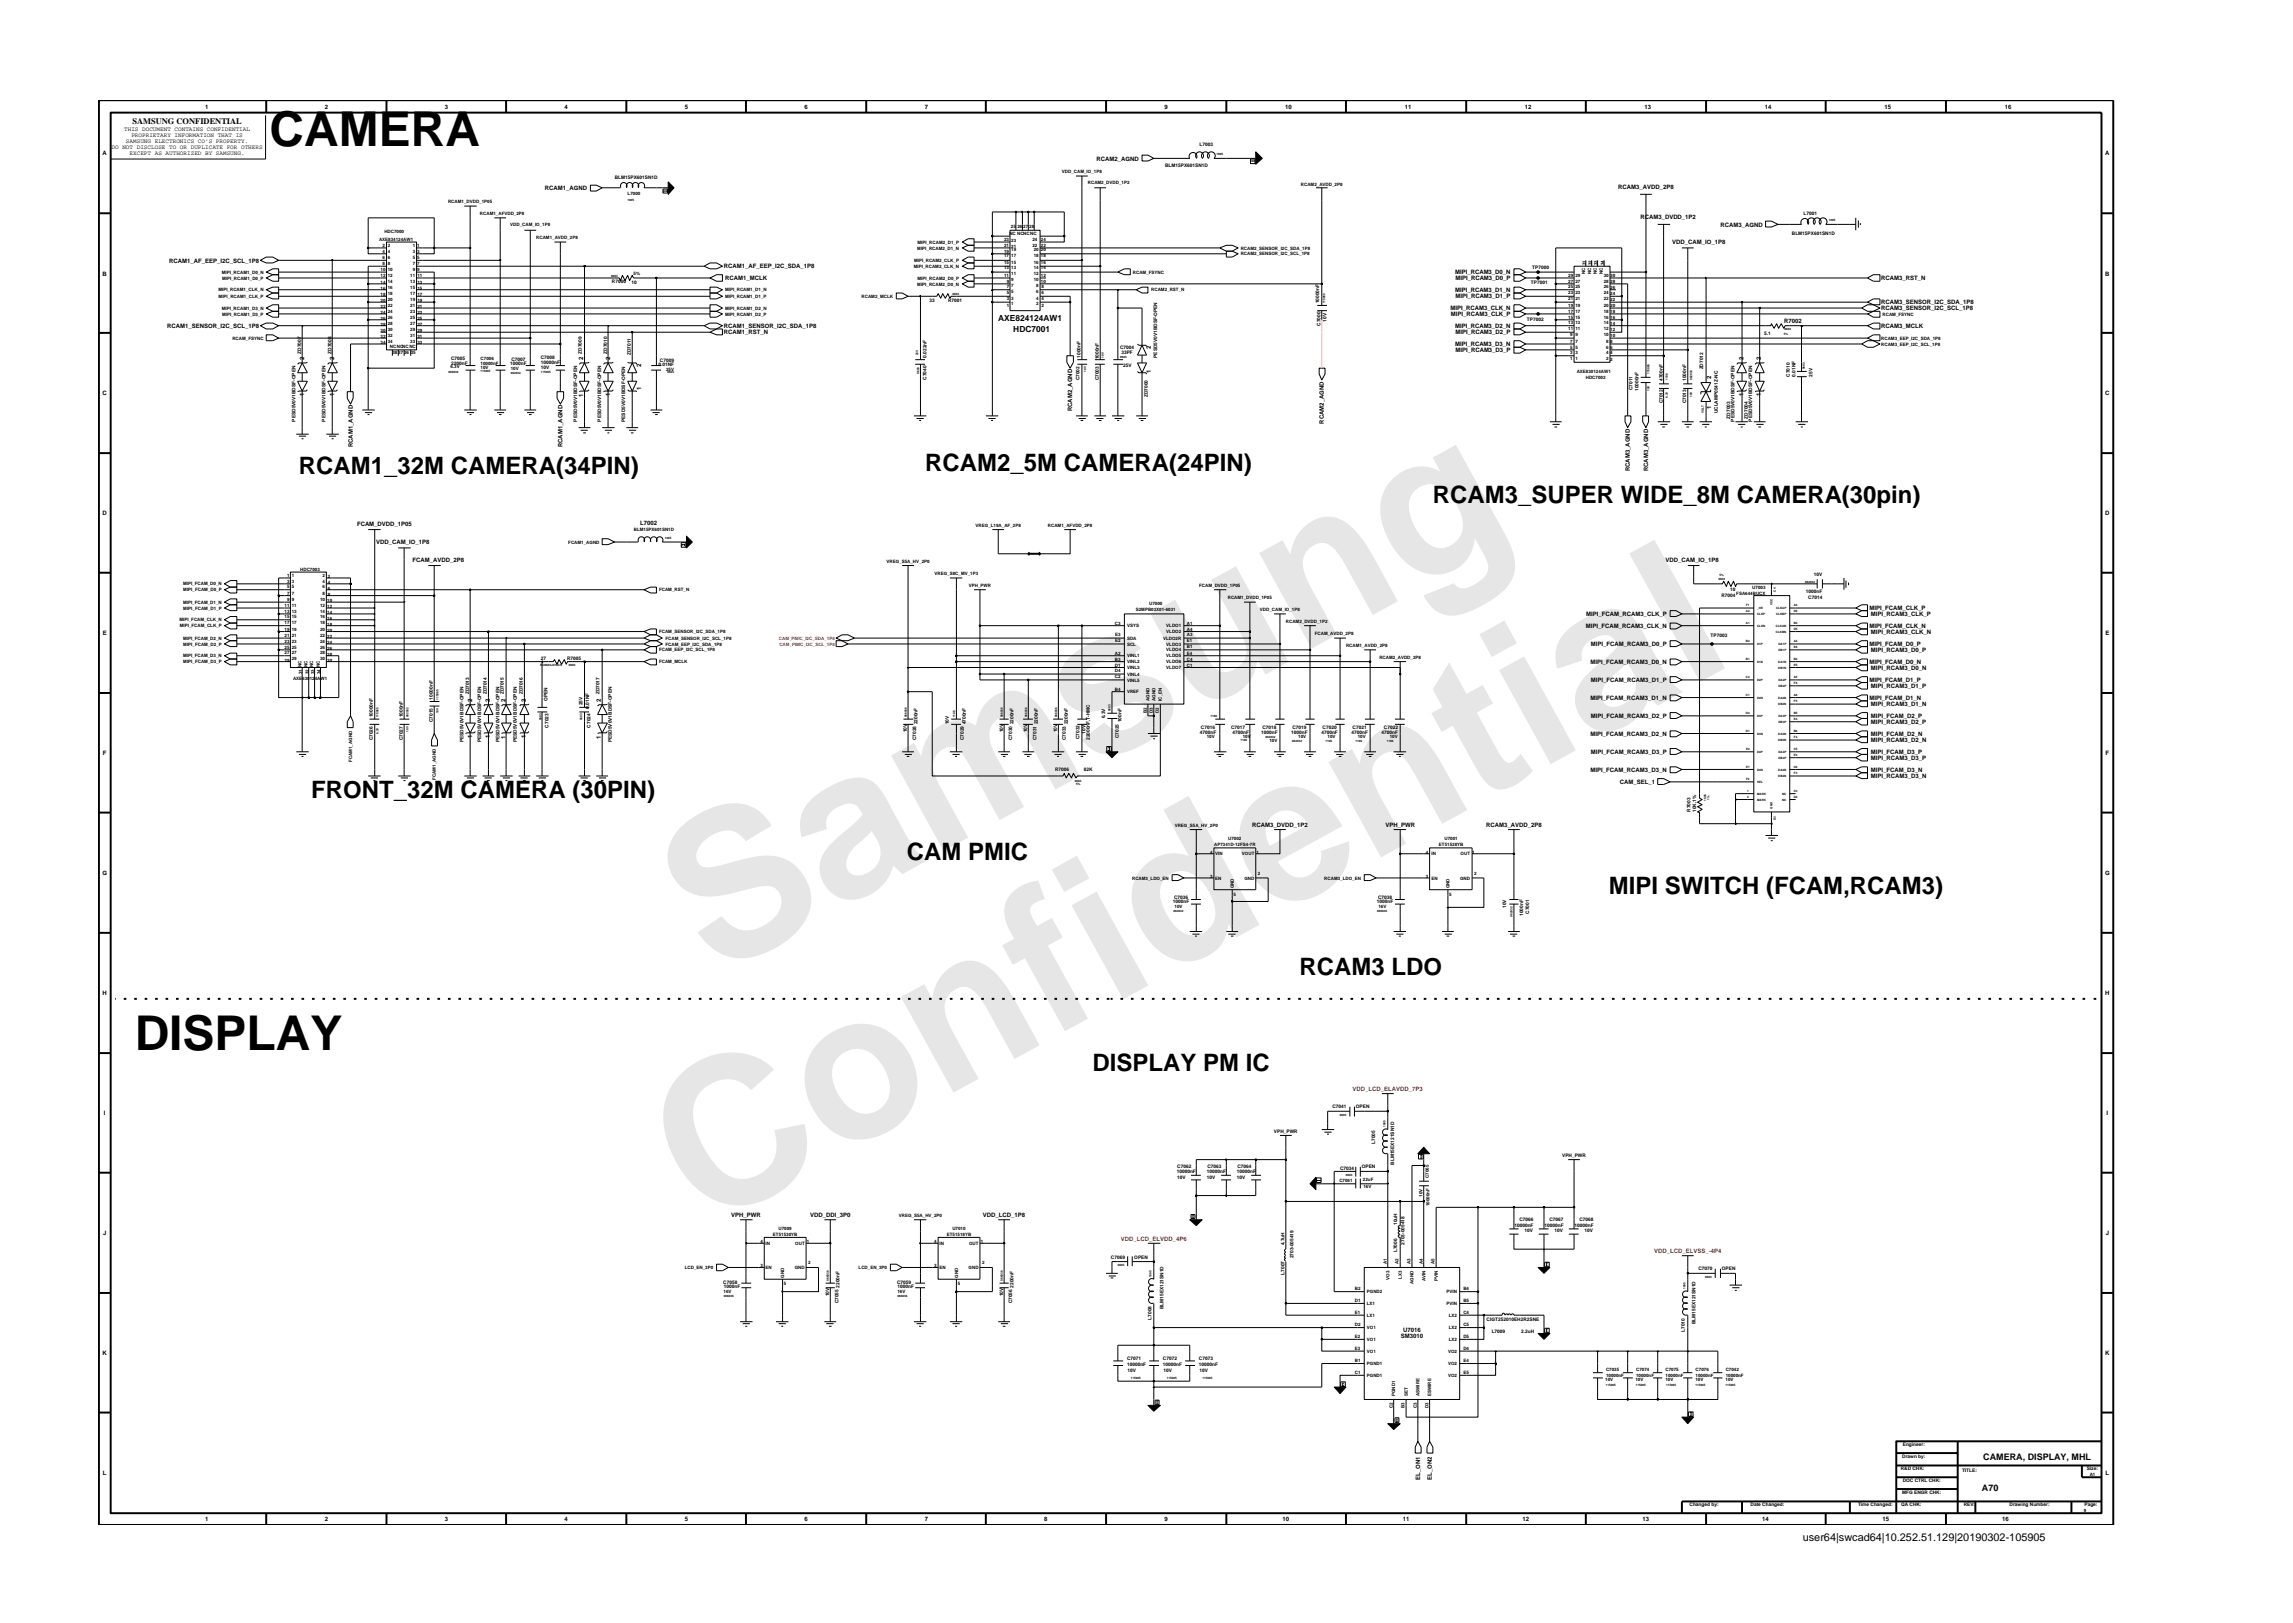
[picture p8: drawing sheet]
<svg xmlns="http://www.w3.org/2000/svg" width="297mm" height="210mm" viewBox="0 0 297 210" stroke-linecap="round" stroke-linejoin="round" font-family="sans-serif">
<defs><g id="words">
<g font-size="26.5" fill="#e6e6e6">
<text x="92.4" y="126.7" transform="rotate(-29 92.4 126.7)">Samsung</text>
<text x="91.1" y="159.4" transform="rotate(-29 91.1 159.4)">Confidential</text>
</g>
<g font-size="6.2">
<text x="34.9" y="18.9">CAMERA</text>
<text x="17.4" y="136">DISPLAY</text>
</g>
<g font-size="3.1">
<text x="38.7" y="61.4">RCAM1_32M CAMERA(34PIN)</text>
<text x="119.9" y="61">RCAM2_5M CAMERA(24PIN)</text>
<text x="185.6" y="65.1">RCAM3_SUPER WIDE_8M CAMERA(30pin)</text>
<text x="40.3" y="103.4">FRONT_32M CAMERA (30PIN)</text>
<text x="117.5" y="111.4">CAM PMIC</text>
<text x="208.4" y="115.8">MIPI SWITCH (FCAM,RCAM3)</text>
<text x="168.3" y="126.4">RCAM3 LDO</text>
<text x="141.5" y="138.7">DISPLAY PM IC</text>
</g>
<text font-size="1.4" x="233.5" y="199.7">user64|swcad64|10.252.51.129|20190302-105905</text>
<g font-size="1.2">
<text x="256.9" y="189.1">CAMERA, DISPLAY, MHL</text>
<text x="256.7" y="193.2">A70</text>
</g>
<g font-size="1.1">
<text x="17.2" y="16.1">SAMSUNG CONFIDENTIAL</text>
<text x="129.3" y="41.6">AXE824124AW1</text>
<text x="131.3" y="43">HDC7001</text>
</g>
<g font-size=".8">
<text x="16.1" y="17">THIS DOCUMENT CONTAINS CONFIDENTIAL</text>
<text x="17" y="17.8">PROPRIETARY INFORMATION THAT IS</text>
<text x="26.6" y="14.1">1</text>
<text x="42.1" y="14.1">2</text>
<text x="57.6" y="14.1">3</text>
<text x="73.1" y="14.1">4</text>
<text x="88.7" y="14.1">5</text>
<text x="104.2" y="14.1">6</text>
<text x="119.8" y="14.1">7</text>
<text x="150.9" y="14.1">9</text>
<text x="166.5" y="14.1">10</text>
<text x="182" y="14.1">11</text>
<text x="197.5" y="14.1">12</text>
<text x="213" y="14.1">13</text>
<text x="228.6" y="14.1">14</text>
<text x="244.1" y="14.1">15</text>
<text x="259.7" y="14.1">16</text>
<text x="13.3" y="20.1">A</text>
<text x="14.5" y="19.3">DO NOT DISCLOSE TO OR DUPLICATE FOR OTHERS</text>
<text x="16.3" y="18.5">SAMSUNG ELECTRONICS CO’S PROPERTY.</text>
<text x="16.8" y="20.1">EXCEPT AS AUTHORIZED BY SAMSUNG.</text>
<text x="142" y="20.8">RCAM2_AGND</text>
<text x="272.7" y="20.1">A</text>
<text x="70.6" y="24.6">RCAM1_AGND</text>
<text x="209.6" y="24.4">RCAM3_AVDD_2P8</text>
<text x="212.5" y="28.4">RCAM3_DVDD_1P2</text>
<text x="222.9" y="29.4">RCAM3_AGND</text>
<text x="13.3" y="35.7">B</text>
<text x="21.9" y="34">RCAM1_AF_EEP_I2C_SCL_1P8</text>
<text x="93.8" y="34.8">RCAM1_AF_EEP_I2C_SDA_1P8</text>
<text x="188.5" y="35.5">MIPI_RCAM3_D0_N</text>
<text x="216.6" y="31.6">VDD_CAM_IO_1P8</text>
<text x="272.7" y="35.7">B</text>
<text x="93.9" y="36.3">RCAM1_MCLK</text>
<text x="187.9" y="40.2">MIPI_RCAM3_CLK_N</text>
<text x="187.9" y="41">MIPI_RCAM3_CLK_P</text>
<text x="188.5" y="37.8">MIPI_RCAM3_D1_N</text>
<text x="188.5" y="38.7">MIPI_RCAM3_D1_P</text>
<text x="188.5" y="36.3">MIPI_RCAM3_D0_P</text>
<text x="231.1" y="41.8">R7002</text>
<text x="243.7" y="39.4">RCAM3_SENSOR_I2C_SDA_1P8</text>
<text x="243.7" y="40.2">RCAM3_SENSOR_I2C_SCL_1P8</text>
<text x="243.7" y="36.3">RCAM3_RST_N</text>
<text x="21.6" y="42.5">RCAM1_SENSOR_I2C_SCL_1P8</text>
<text x="39.4" y="46.7" transform="rotate(-90 39.4 46.7)">2</text>
<text x="43.3" y="46.7" transform="rotate(-90 43.3 46.7)">2</text>
<text x="75.6" y="46.7" transform="rotate(-90 75.6 46.7)">2</text>
<text x="79" y="46.7" transform="rotate(-90 79 46.7)">2</text>
<text x="83.1" y="47.5" transform="rotate(-90 83.1 47.5)">2</text>
<text x="93.8" y="42.5">RCAM1_SENSOR_I2C_SDA_1P8</text>
<text x="93.8" y="43.3">RCAM1_RST_N</text>
<text x="149.1" y="45.2" transform="rotate(-90 149.1 45.2)">2</text>
<text x="188.5" y="44.8">MIPI_RCAM3_D3_N</text>
<text x="188.5" y="42.5">MIPI_RCAM3_D2_N</text>
<text x="188.5" y="43.3">MIPI_RCAM3_D2_P</text>
<text x="188.5" y="45.6">MIPI_RCAM3_D3_P</text>
<text x="225.8" y="46.7" transform="rotate(-90 225.8 46.7)">2</text>
<text x="228.1" y="46.7" transform="rotate(-90 228.1 46.7)">2</text>
<text x="243.7" y="42.5">RCAM3_MCLK</text>
<text x="13.3" y="51.2">C</text>
<text x="39.4" y="51.3" transform="rotate(-90 39.4 51.3)">1</text>
<text x="43.3" y="51.3" transform="rotate(-90 43.3 51.3)">1</text>
<text x="75.6" y="51.4" transform="rotate(-90 75.6 51.4)">1</text>
<text x="79" y="51.3" transform="rotate(-90 79 51.3)">1</text>
<text x="83.1" y="50.6" transform="rotate(-90 83.1 50.6)">1</text>
<text x="138.9" y="53.3" transform="rotate(-90 138.9 53.3)">RCAM2_AGND</text>
<text x="149.1" y="48.3" transform="rotate(-90 149.1 48.3)">1</text>
<text x="221.7" y="52.9" transform="rotate(-90 221.7 52.9)">1</text>
<text x="221.7" y="49.1" transform="rotate(-90 221.7 49.1)">2</text>
<text x="225.8" y="51.3" transform="rotate(-90 225.8 51.3)">1</text>
<text x="228.1" y="51.3" transform="rotate(-90 228.1 51.3)">1</text>
<text x="272.7" y="51.2">C</text>
<text x="45.7" y="57.9" transform="rotate(-90 45.7 57.9)">RCAM1_AGND</text>
<text x="72.9" y="57.9" transform="rotate(-90 72.9 57.9)">RCAM1_AGND</text>
<text x="171.5" y="54.9" transform="rotate(-90 171.5 54.9)">RCAM2_AGND</text>
<text x="211.1" y="61.1" transform="rotate(-90 211.1 61.1)">RCAM3_AGND</text>
<text x="213.5" y="61.1" transform="rotate(-90 213.5 61.1)">RCAM3_AGND</text>
<text x="13.3" y="66.8">D</text>
<text x="46.2" y="68.1">FCAM_DVDD_1P05</text>
<text x="48.7" y="70.5">VDD_CAM_IO_1P8</text>
<text x="82.9" y="68">L7002</text>
<text x="272.7" y="66.8">D</text>
<text x="53.5" y="72.8">FCAM_AVDD_2P8</text>
<text x="215.8" y="72.8">VDD_CAM_IO_1P8</text>
<text x="13.3" y="82.3">E</text>
<text x="205.4" y="81.3">MIPI_FCAM_RCAM3_CLK_N</text>
<text x="205.5" y="79.8">MIPI_FCAM_RCAM3_CLK_P</text>
<text x="206.1" y="83.7">MIPI_FCAM_RCAM3_D0_P</text>
<text x="242.2" y="81.3">MIPI_FCAM_CLK_N</text>
<text x="242.2" y="79.1">MIPI_FCAM_CLK_P</text>
<text x="242.2" y="83.7">MIPI_FCAM_D0_P</text>
<text x="242.3" y="79.8">MIPI_RCAM3_CLK_P</text>
<text x="242.3" y="82.1">MIPI_RCAM3_CLK_N</text>
<text x="272.7" y="82.3">E</text>
<text x="206" y="86">MIPI_FCAM_RCAM3_D0_N</text>
<text x="206.1" y="88.4">MIPI_FCAM_RCAM3_D1_P</text>
<text x="242.2" y="86">MIPI_FCAM_D0_N</text>
<text x="242.2" y="88.4">MIPI_FCAM_D1_P</text>
<text x="242.3" y="86.8">MIPI_RCAM3_D0_N</text>
<text x="242.3" y="89.1">MIPI_RCAM3_D1_P</text>
<text x="242.3" y="84.5">MIPI_RCAM3_D0_P</text>
<text x="61.2" y="95.6" transform="rotate(-90 61.2 95.6)">1</text>
<text x="61.2" y="91" transform="rotate(-90 61.2 91)">2</text>
<text x="63.4" y="95.6" transform="rotate(-90 63.4 95.6)">1</text>
<text x="63.4" y="91" transform="rotate(-90 63.4 91)">2</text>
<text x="65.5" y="95.7" transform="rotate(-90 65.5 95.7)">1</text>
<text x="65.5" y="91" transform="rotate(-90 65.5 91)">2</text>
<text x="68.1" y="95.6" transform="rotate(-90 68.1 95.6)">1</text>
<text x="68.1" y="91" transform="rotate(-90 68.1 91)">2</text>
<text x="77.8" y="95.7" transform="rotate(-90 77.8 95.7)">1</text>
<text x="77.8" y="91" transform="rotate(-90 77.8 91)">2</text>
<text x="206" y="90.7">MIPI_FCAM_RCAM3_D1_N</text>
<text x="206" y="95.3">MIPI_FCAM_RCAM3_D2_N</text>
<text x="206.1" y="93">MIPI_FCAM_RCAM3_D2_P</text>
<text x="242.2" y="90.7">MIPI_FCAM_D1_N</text>
<text x="242.3" y="91.5">MIPI_RCAM3_D1_N</text>
<text x="242.3" y="93">MIPI_FCAM_D2_P</text>
<text x="242.3" y="95.3">MIPI_FCAM_D2_N</text>
<text x="242.3" y="93.8">MIPI_RCAM3_D2_P</text>
<text x="13.3" y="97.8">F</text>
<text x="206" y="100">MIPI_FCAM_RCAM3_D3_N</text>
<text x="206.1" y="97.7">MIPI_FCAM_RCAM3_D3_P</text>
<text x="209.8" y="101.6">CAM_SEL_1</text>
<text x="242.3" y="98.4">MIPI_RCAM3_D3_P</text>
<text x="242.3" y="100.8">MIPI_RCAM3_D3_N</text>
<text x="242.3" y="97.7">MIPI_FCAM_D3_P</text>
<text x="242.3" y="100">MIPI_FCAM_D3_N</text>
<text x="242.3" y="96.2">MIPI_RCAM3_D2_N</text>
<text x="272.8" y="97.8">F</text>
<text x="162.2" y="107.2">RCAM3_DVDD_1P2</text>
<text x="179.5" y="107.2">VPH_PWR</text>
<text x="192.5" y="107.2">RCAM3_AVDD_2P8</text>
<text x="13.3" y="113.3">G</text>
<text x="272.7" y="113.3">G</text>
<text x="13.3" y="128.9">H</text>
<text x="272.7" y="128.9">H</text>
<text x="13.5" y="144.4">I</text>
<text x="272.9" y="144.4">I</text>
<text x="13.4" y="160">J</text>
<text x="94.7" y="157.7">VPH_PWR</text>
<text x="104.9" y="157.7">VDD_DDI_3P0</text>
<text x="127.3" y="157.7">VDD_LCD_1P8</text>
<text x="272.8" y="160">J</text>
<text x="181.5" y="173.4">SM3010</text>
<text x="181.8" y="172.6">U7016</text>
<text x="13.3" y="175.5">K</text>
<text x="272.7" y="175.5">K</text>
<text x="13.3" y="191.1">L</text>
<text x="184" y="191.7" transform="rotate(-90 184 191.7)">EL_ON1</text>
<text x="185.5" y="191.7" transform="rotate(-90 185.5 191.7)">EL_ON2</text>
<text x="272.8" y="191.1">L</text>
<text x="26.6" y="197.1">1</text>
<text x="42.1" y="197.1">2</text>
<text x="57.6" y="197.1">3</text>
<text x="73.1" y="197.1">4</text>
<text x="88.7" y="197.1">5</text>
<text x="104.2" y="197.1">6</text>
<text x="119.8" y="197.1">7</text>
<text x="135.3" y="197.1">8</text>
<text x="150.9" y="197.1">9</text>
<text x="166.1" y="197.1">10</text>
<text x="181.7" y="197.1">11</text>
<text x="197.2" y="197.1">12</text>
<text x="212.8" y="197.1">13</text>
<text x="228.3" y="197.1">14</text>
<text x="243.9" y="197.1">15</text>
<text x="259.4" y="197.1">16</text>
</g>
<g font-size=".8" fill="#f00">
<text x="175.2" y="141.4">VDD_LCD_ELAVDD_7P3</text>
<text x="145.2" y="160.8">VDD_LCD_ELVDD_4P6</text>
<text x="214.3" y="162.4">VDD_LCD_ELVSS_-4P4</text>
</g>
<g font-size=".6">
<text x="79.6" y="23.2">BLM15PX601SN1D</text>
<text x="137.6" y="22.4">VDD_CAM_IO_1P8</text>
<text x="140.9" y="23.9">RCAM2_DVDD_1P2</text>
<text x="150.9" y="21.7">BLM15PX601SN1D</text>
<text x="155.4" y="18.9">L7003</text>
<text x="58" y="26.3">RCAM1_DVDD_1P05</text>
<text x="62.2" y="27.8">RCAM1_AFVDD_2P8</text>
<text x="66.1" y="29.3">VDD_CAM_IO_1P8</text>
<text x="81.3" y="25.3">L7000</text>
<text x="131" y="29.6">25 26</text>
<text x="132.6" y="29.6">27</text>
<text x="133.3" y="29.6">28</text>
<text x="168.5" y="24">RCAM2_AVDD_2P8</text>
<text x="233.6" y="27.9">L7001</text>
<text x="28.7" y="35.5">MIPI_RCAM1_D0_N</text>
<text x="49.1" y="31.2">AXE834124AW1</text>
<text x="49.3" y="35.1">10 10</text>
<text x="49.3" y="35.8">12 12</text>
<text x="49.6" y="34.3">8 8</text>
<text x="49.6" y="33.6">6 6</text>
<text x="49.6" y="32.8">4 4</text>
<text x="49.6" y="31.9">2</text>
<text x="49.8" y="30.2">HDC7000</text>
<text x="50.2" y="31.9">2</text>
<text x="53.1" y="35.8">11 11</text>
<text x="53.5" y="34.3">7</text>
<text x="53.5" y="31.9">1 1</text>
<text x="53.5" y="33.6">5 5</text>
<text x="53.5" y="35.1">9 9</text>
<text x="53.5" y="32.8">3 3</text>
<text x="54.1" y="34.3">7</text>
<text x="69.5" y="31">RCAM1_AVDD_2P8</text>
<text x="82.1" y="35.7">5%</text>
<text x="118.4" y="34.7">MIPI_RCAM2_CLK_N</text>
<text x="118.4" y="33.9">MIPI_RCAM2_CLK_P</text>
<text x="118.8" y="32.3">MIPI_RCAM2_D1_N</text>
<text x="118.9" y="31.6">MIPI_RCAM2_D1_P</text>
<text x="130.1" y="31.9">21</text>
<text x="130.1" y="31.2">23</text>
<text x="130.1" y="32.7">19</text>
<text x="130.1" y="35.8">11</text>
<text x="130.1" y="34.9">13 13</text>
<text x="130.1" y="34.2">15</text>
<text x="130.1" y="33.3">17</text>
<text x="130.8" y="30.4">NC NCNCNC</text>
<text x="131" y="32.1">21</text>
<text x="131" y="31.4">23</text>
<text x="131" y="32.5">19</text>
<text x="131" y="35.7">11</text>
<text x="131" y="34.2">15</text>
<text x="131" y="33.3">17</text>
<text x="133.7" y="32">22</text>
<text x="133.7" y="31.3">24</text>
<text x="133.9" y="34.9">14 14</text>
<text x="133.9" y="34.2">16</text>
<text x="133.9" y="33.3">18 18</text>
<text x="133.9" y="32.5">20</text>
<text x="133.9" y="35.7">12</text>
<text x="134.8" y="31.9">22</text>
<text x="134.8" y="35.8">12</text>
<text x="134.8" y="34.2">16</text>
<text x="134.8" y="32.5">20</text>
<text x="134.8" y="31.2">24</text>
<text x="146.8" y="35.5">RCAM_FSYNC</text>
<text x="160.7" y="33.1">RCAM2_SENSOR_I2C_SCL_1P8</text>
<text x="160.7" y="32.3">RCAM2_SENSOR_I2C_SDA_1P8</text>
<text x="198.5" y="34.8">TP7000</text>
<text x="203.1" y="35.8">29</text>
<text x="204.1" y="35.8">29</text>
<text x="205.3" y="35.5" transform="rotate(-90 205.3 35.5)">NC</text>
<text x="205.4" y="34.4" transform="rotate(-90 205.4 34.4)">31</text>
<text x="206.1" y="35.5" transform="rotate(-90 206.1 35.5)">NC</text>
<text x="206.2" y="34.4" transform="rotate(-90 206.2 34.4)">32</text>
<text x="206.9" y="35.5" transform="rotate(-90 206.9 35.5)">NC</text>
<text x="207" y="34.4" transform="rotate(-90 207 34.4)">33</text>
<text x="207.6" y="35.5" transform="rotate(-90 207.6 35.5)">NC</text>
<text x="207.7" y="35.8">30 30</text>
<text x="207.8" y="34.4" transform="rotate(-90 207.8 34.4)">34</text>
<text x="232.1" y="30.4">BLM15PX601SN1D</text>
<text x="28.3" y="37.7">MIPI_RCAM1_CLK_N</text>
<text x="28.3" y="38.6">MIPI_RCAM1_CLK_P</text>
<text x="28.7" y="40.1">MIPI_RCAM1_D3_N</text>
<text x="28.8" y="36.2">MIPI_RCAM1_D0_P</text>
<text x="28.8" y="40.9">MIPI_RCAM1_D3_P</text>
<text x="49.3" y="39.9">22</text>
<text x="49.3" y="40.7">24</text>
<text x="49.3" y="41.4">26</text>
<text x="49.3" y="36.8">14</text>
<text x="49.3" y="39.1">20</text>
<text x="49.3" y="37.5">16</text>
<text x="49.3" y="38.4">18</text>
<text x="50.2" y="39.7">22</text>
<text x="50.2" y="40.5">24</text>
<text x="50.2" y="41.3">26</text>
<text x="50.2" y="36.6">14</text>
<text x="50.2" y="37.5">16</text>
<text x="50.2" y="38.2">18</text>
<text x="50.2" y="39">20</text>
<text x="53.1" y="36.6">13</text>
<text x="53.1" y="39.7">21</text>
<text x="53.1" y="40.5">23</text>
<text x="53.1" y="41.3">25</text>
<text x="53.1" y="37.5">15</text>
<text x="53.1" y="38.2">17</text>
<text x="53.1" y="39">19</text>
<text x="54.1" y="39.9">21</text>
<text x="54.1" y="40.7">23</text>
<text x="54.1" y="41.4">25</text>
<text x="54.1" y="37.5">15</text>
<text x="54.1" y="38.4">17</text>
<text x="54.1" y="39.1">19</text>
<text x="54.1" y="36.8">13</text>
<text x="79.3" y="36.7">R7000</text>
<text x="81.8" y="36.8">10</text>
<text x="93.9" y="37.7">MIPI_RCAM1_D1_N</text>
<text x="93.9" y="38.6">MIPI_RCAM1_D1_P</text>
<text x="93.9" y="40.1">MIPI_RCAM1_D2_N</text>
<text x="93.9" y="40.9">MIPI_RCAM1_D2_P</text>
<text x="111.6" y="38.6">RCAM2_MCLK</text>
<text x="118.8" y="37">MIPI_RCAM2_D0_N</text>
<text x="118.9" y="36.2">MIPI_RCAM2_D0_P</text>
<text x="120.4" y="39.2">33</text>
<text x="122.8" y="39.2">R7001</text>
<text x="130.4" y="36.6">9</text>
<text x="130.4" y="38.9">3</text>
<text x="130.4" y="37.4">7</text>
<text x="130.4" y="38.1">5</text>
<text x="130.4" y="39.7">1</text>
<text x="131" y="36.4">9</text>
<text x="131" y="38.8">3</text>
<text x="131" y="37.2">7</text>
<text x="131" y="38">5</text>
<text x="131" y="39.6">1</text>
<text x="133.9" y="36.4">10</text>
<text x="134.2" y="39.6">2</text>
<text x="134.2" y="37.2">8</text>
<text x="134.2" y="38.8">4</text>
<text x="134.2" y="38">6</text>
<text x="134.8" y="36.6">10</text>
<text x="134.9" y="38.9">4</text>
<text x="134.9" y="39.7">2</text>
<text x="134.9" y="37.4">8</text>
<text x="134.9" y="38.1">6</text>
<text x="149.1" y="37.7">RCAM2_RST_N</text>
<text x="170.9" y="39.3" transform="rotate(-90 170.9 39.3)">10000nF</text>
<text x="171.8" y="41.7" transform="rotate(-90 171.8 41.7)">10V</text>
<text x="197.8" y="41.6">TP7002</text>
<text x="198.3" y="36.7">TP7001</text>
<text x="203.1" y="37.4">25</text>
<text x="203.1" y="36.6">27</text>
<text x="203.1" y="41.3">15</text>
<text x="203.1" y="40.5">17 17</text>
<text x="203.1" y="39.7">19</text>
<text x="203.1" y="38.9">21 21</text>
<text x="203.1" y="38.1">23</text>
<text x="204.1" y="37.4">25</text>
<text x="204.1" y="41.3">15</text>
<text x="204.1" y="39.7">19</text>
<text x="204.1" y="38.1">23</text>
<text x="204.1" y="36.6">27</text>
<text x="207.7" y="40.5">18 18</text>
<text x="207.7" y="37.4">26</text>
<text x="207.7" y="41.3">16</text>
<text x="207.7" y="38.9">22</text>
<text x="207.7" y="38.1">24</text>
<text x="207.7" y="39.7">20</text>
<text x="207.7" y="36.6">28</text>
<text x="208.6" y="37.5">26</text>
<text x="208.6" y="41.3">16</text>
<text x="208.6" y="39.7">20</text>
<text x="208.6" y="39">22</text>
<text x="208.6" y="38.2">24</text>
<text x="208.6" y="36.6">28</text>
<text x="243.9" y="40.9">RCAM_FSYNC</text>
<text x="30.1" y="44">RCAM_FSYNC</text>
<text x="39" y="45.8" transform="rotate(-90 39 45.8)">ZD7007</text>
<text x="42.9" y="45.8" transform="rotate(-90 42.9 45.8)">ZD7008</text>
<text x="49.3" y="43">30</text>
<text x="49.3" y="43.8">32</text>
<text x="49.3" y="44.6">34</text>
<text x="49.3" y="42.2">28</text>
<text x="50.2" y="42.9">30</text>
<text x="50.2" y="43.6">32</text>
<text x="50.2" y="44.4">34</text>
<text x="50.2" y="42.1">28</text>
<text x="50.5" y="45.1">NCNCNCNC</text>
<text x="50.8" y="45.9">38</text>
<text x="51.6" y="45.9">37</text>
<text x="52.4" y="45.9">36</text>
<text x="53.1" y="42.9">29</text>
<text x="53.1" y="43.6">31</text>
<text x="53.1" y="44.4">33</text>
<text x="53.1" y="42.1">27</text>
<text x="53.2" y="45.9">35</text>
<text x="54.1" y="43">29</text>
<text x="54.1" y="43.8">31</text>
<text x="54.1" y="44.6">33</text>
<text x="54.1" y="42.2">27</text>
<text x="58.4" y="47.7">6.3V</text>
<text x="58.4" y="47.3">2200nF</text>
<text x="58.4" y="46.7">C7005</text>
<text x="62.3" y="47.9">10V</text>
<text x="62.3" y="46.7">C7006</text>
<text x="62.3" y="47.3">10000nF</text>
<text x="66.1" y="47.3">1000nF</text>
<text x="66.2" y="47.9">10V</text>
<text x="66.3" y="46.7">C7007</text>
<text x="70" y="46.5">C7008</text>
<text x="70" y="47.1">10000nF</text>
<text x="70" y="47.9">10V</text>
<text x="75.4" y="45.8" transform="rotate(-90 75.4 45.8)">ZD7009</text>
<text x="78.7" y="45.8" transform="rotate(-90 78.7 45.8)">ZD7010</text>
<text x="81.7" y="46" transform="rotate(-90 81.7 46)">ZD7011</text>
<text x="85.3" y="47.4">0.01NF</text>
<text x="85.5" y="46.9">C7009</text>
<text x="120" y="46.3" transform="rotate(-90 120 46.3)">0.022nF</text>
<text x="140" y="46.3" transform="rotate(-90 140 46.3)">1000nF</text>
<text x="142.4" y="46.5" transform="rotate(-90 142.4 46.5)">1000nF</text>
<text x="145.1" y="45.3">C7004</text>
<text x="145.3" y="45.9">33PF</text>
<text x="145.5" y="47.6">25V</text>
<text x="149.9" y="46.4" transform="rotate(-90 149.9 46.4)">PESD5V0V1BDSF-OPEN</text>
<text x="171.1" y="42.2" transform="rotate(-90 171.1 42.2)">C7000</text>
<text x="203.1" y="42">13 13</text>
<text x="203.1" y="42.8">11</text>
<text x="203.4" y="46.7">1 1</text>
<text x="203.4" y="45.2">5 5</text>
<text x="203.4" y="45.9">3</text>
<text x="203.4" y="44.4">7</text>
<text x="203.4" y="43.5">9 9</text>
<text x="204.1" y="42.8">11</text>
<text x="204.1" y="45.9">3</text>
<text x="204.1" y="44.4">7</text>
<text x="207.7" y="42">14</text>
<text x="207.7" y="43.5">10</text>
<text x="207.7" y="42.8">12</text>
<text x="208.1" y="45.2">6 6</text>
<text x="208.1" y="46.7">2</text>
<text x="208.1" y="45.9">4</text>
<text x="208.1" y="44.4">8</text>
<text x="208.6" y="46.8">2</text>
<text x="208.6" y="45.9">4</text>
<text x="208.6" y="44.4">8</text>
<text x="208.6" y="42.1">14</text>
<text x="208.6" y="43.6">10</text>
<text x="208.6" y="42.9">12</text>
<text x="220.6" y="47.9" transform="rotate(-90 220.6 47.9)">ZD7012</text>
<text x="228.5" y="43.4">5.1</text>
<text x="243.7" y="44.8">RCAM3_EEP_I2C_SCL_1P8</text>
<text x="243.7" y="44">RCAM3_EEP_I2C_SDA_1P8</text>
<text x="86.3" y="48">25V</text>
<text x="120" y="49.2" transform="rotate(-90 120 49.2)">C7040</text>
<text x="139.8" y="49.3" transform="rotate(-90 139.8 49.3)">C7002</text>
<text x="142.4" y="49.3" transform="rotate(-90 142.4 49.3)">C7003</text>
<text x="148.7" y="51.4" transform="rotate(-90 148.7 51.4)">ZD7000</text>
<text x="204.2" y="48.3">AXE830124AW1</text>
<text x="205.4" y="49.1">HDC7002</text>
<text x="211.5" y="50.6" transform="rotate(-90 211.5 50.6)">C7011</text>
<text x="212.3" y="50.6" transform="rotate(-90 212.3 50.6)">10000nF</text>
<text x="215.4" y="49.4" transform="rotate(-90 215.4 49.4)">4700nF</text>
<text x="215.4" y="52.3" transform="rotate(-90 215.4 52.3)">C7012</text>
<text x="218.4" y="52.3" transform="rotate(-90 218.4 52.3)">C7013</text>
<text x="218.4" y="49.4" transform="rotate(-90 218.4 49.4)">1000nF</text>
<text x="222.5" y="53.6" transform="rotate(-90 222.5 53.6)">UCLAMP0541Z-NC</text>
<text x="231.8" y="48.8" transform="rotate(-90 231.8 48.8)">C7010</text>
<text x="232.6" y="48.8" transform="rotate(-90 232.6 48.8)">0.01NF</text>
<text x="234.8" y="48.8" transform="rotate(-90 234.8 48.8)">25V</text>
<text x="38.3" y="54.6" transform="rotate(-90 38.3 54.6)">PESD5V0V1BDSF-OPEN</text>
<text x="42.2" y="54.6" transform="rotate(-90 42.2 54.6)">PESD5V0V1BDSF-OPEN</text>
<text x="74.8" y="54.6" transform="rotate(-90 74.8 54.6)">PESD5V0V1BDSF-OPEN</text>
<text x="77.9" y="54.6" transform="rotate(-90 77.9 54.6)">PESD5V0V1BDSF-OPEN</text>
<text x="81" y="54.7" transform="rotate(-90 81 54.7)">PESD5V0V1BDSF-OPEN</text>
<text x="224.1" y="54.2" transform="rotate(-90 224.1 54.2)">ZD7003</text>
<text x="224.7" y="54.6" transform="rotate(-90 224.7 54.6)">PESD5V0V1BDSF-OPEN</text>
<text x="226.4" y="54.2" transform="rotate(-90 226.4 54.2)">ZD7004</text>
<text x="227" y="54.6" transform="rotate(-90 227 54.6)">PESD5V0V1BDSF-OPEN</text>
<text x="73.6" y="70.4">FCAM1_AGND</text>
<text x="82.1" y="68.8">BLM15PX601SN1D</text>
<text x="126.4" y="68.3">VREG_L19A_AF_2P8</text>
<text x="135.7" y="68.3">RCAM1_AFVDD_2P8</text>
<text x="23.7" y="75.8">MIPI_FCAM_D0_N</text>
<text x="23.7" y="76.6">MIPI_FCAM_D0_P</text>
<text x="37.2" y="75.5">3</text>
<text x="37.2" y="74.7">1</text>
<text x="37.2" y="76.2">5 5</text>
<text x="37.2" y="77.1">7</text>
<text x="37.2" y="77.8">9 9</text>
<text x="37.8" y="75.5">3</text>
<text x="37.8" y="74.7">1</text>
<text x="37.8" y="77.1">7</text>
<text x="38.9" y="73.9">HDC7003</text>
<text x="41.5" y="77.8">10</text>
<text x="41.8" y="76.2">6</text>
<text x="41.8" y="75.5">4</text>
<text x="41.8" y="77.1">8</text>
<text x="41.8" y="74.7">2</text>
<text x="42.5" y="75.6">4</text>
<text x="42.5" y="76.4">6</text>
<text x="42.5" y="77.2">8</text>
<text x="42.5" y="74.9">2</text>
<text x="85.4" y="76.6">FCAM_RST_N</text>
<text x="114.8" y="73">VREG_S5A_HV_2P0</text>
<text x="121.1" y="74.5">VREG_S8C_MV_1P3</text>
<text x="125.5" y="76">VPH_PWR</text>
<text x="155.3" y="76">FCAM_DVDD_1P05</text>
<text x="159" y="77.6">RCAM1_DVDD_1P05</text>
<text x="223" y="77.4">R7004</text>
<text x="224.1" y="76.6">10</text>
<text x="224.9" y="77">FSA644BUCX</text>
<text x="227" y="76.3">U7003</text>
<text x="233.9" y="76.9">1000nF</text>
<text x="234.2" y="77.6">C7014</text>
<text x="235" y="74.6">10V</text>
<text x="23.3" y="80.5">MIPI_FCAM_CLK_N</text>
<text x="23.3" y="81.3">MIPI_FCAM_CLK_P</text>
<text x="23.7" y="82.9">MIPI_FCAM_D2_N</text>
<text x="23.7" y="78.2">MIPI_FCAM_D1_N</text>
<text x="23.7" y="83.6">MIPI_FCAM_D2_P</text>
<text x="23.7" y="79">MIPI_FCAM_D1_P</text>
<text x="36.9" y="82.5">21 21</text>
<text x="36.9" y="83.3">23</text>
<text x="36.9" y="80.1">15</text>
<text x="36.9" y="80.9">17</text>
<text x="36.9" y="81.7">19</text>
<text x="36.9" y="78.6">11</text>
<text x="36.9" y="79.4">13 13</text>
<text x="37.8" y="83.3">23</text>
<text x="37.8" y="80.1">15</text>
<text x="37.8" y="80.9">17</text>
<text x="37.8" y="81.7">19</text>
<text x="37.8" y="78.6">11</text>
<text x="41.5" y="82.5">22</text>
<text x="41.5" y="83.3">24</text>
<text x="41.5" y="80.9">18</text>
<text x="41.5" y="79.4">14</text>
<text x="41.5" y="80.1">16</text>
<text x="41.5" y="81.7">20</text>
<text x="41.5" y="78.6">12</text>
<text x="42.4" y="82.7">22</text>
<text x="42.4" y="83.4">24</text>
<text x="42.4" y="79.5">14</text>
<text x="42.4" y="80.3">16</text>
<text x="42.4" y="81.1">18</text>
<text x="42.4" y="81.8">20</text>
<text x="42.4" y="78">10</text>
<text x="42.4" y="78.8">12</text>
<text x="85.4" y="82">FCAM_SENSOR_I2C_SDA_1P8</text>
<text x="86.2" y="82.9">FCAM_SENSOR_I2C_SCL_1P8</text>
<text x="86.2" y="83.6">FCAM_EEP_I2C_SDA_1P8</text>
<text x="144.4" y="80.9">C3</text>
<text x="144.5" y="82.5">E3</text>
<text x="144.5" y="83.2">E2</text>
<text x="146" y="82.9">SDA</text>
<text x="146" y="81.3">VSYS</text>
<text x="146" y="83.6">SCL</text>
<text x="147.1" y="79.1">S2MPB03X01-6031</text>
<text x="148.9" y="78.3">U7000</text>
<text x="150.7" y="82.9">VLDO2R</text>
<text x="151.1" y="83.6">VLDO3</text>
<text x="151.1" y="82">VLDO2</text>
<text x="151.1" y="81.3">VLDO1</text>
<text x="153.7" y="82.5">A3</text>
<text x="153.7" y="81.7">A4</text>
<text x="153.7" y="84">B1</text>
<text x="153.7" y="80.9">A1</text>
<text x="153.8" y="83.2">E1</text>
<text x="163.2" y="79.1">VDD_CAM_IO_1P8</text>
<text x="166.6" y="80.7">RCAM2_DVDD_1P2</text>
<text x="170.3" y="82.3">FCAM_AVDD_2P8</text>
<text x="174.4" y="83.8">RCAM1_AVDD_2P8</text>
<text x="221.6" y="82.6">TP7003</text>
<text x="23.7" y="85.2">MIPI_FCAM_D3_N</text>
<text x="23.7" y="85.9">MIPI_FCAM_D3_P</text>
<text x="36.9" y="85.7">29</text>
<text x="36.9" y="84">25</text>
<text x="36.9" y="84.8">27 27</text>
<text x="37.8" y="85.5">29</text>
<text x="37.8" y="84">25</text>
<text x="38" y="88.1">AXE630124AW1</text>
<text x="39.1" y="86.4" transform="rotate(-90 39.1 86.4)">NC</text>
<text x="39.1" y="87.3" transform="rotate(-90 39.1 87.3)">31</text>
<text x="39.8" y="86.4" transform="rotate(-90 39.8 86.4)">NC</text>
<text x="40" y="87.3" transform="rotate(-90 40 87.3)">32</text>
<text x="40.6" y="86.4" transform="rotate(-90 40.6 86.4)">NC</text>
<text x="40.8" y="87.3" transform="rotate(-90 40.8 87.3)">33</text>
<text x="41.4" y="86.4" transform="rotate(-90 41.4 86.4)">NC</text>
<text x="41.5" y="85.5">30</text>
<text x="41.5" y="84">26</text>
<text x="41.5" y="84.8">28</text>
<text x="41.5" y="87.3" transform="rotate(-90 41.5 87.3)">34</text>
<text x="42.4" y="85.7">30</text>
<text x="42.4" y="84.2">26</text>
<text x="42.4" y="84.9">28</text>
<text x="60.8" y="89.9" transform="rotate(-90 60.8 89.9)">ZD7013</text>
<text x="63.1" y="89.9" transform="rotate(-90 63.1 89.9)">ZD7014</text>
<text x="65.3" y="89.9" transform="rotate(-90 65.3 89.9)">ZD7015</text>
<text x="67.7" y="89.9" transform="rotate(-90 67.7 89.9)">ZD7016</text>
<text x="70" y="85.5">27</text>
<text x="73.5" y="85.5">R7005</text>
<text x="77.6" y="89.9" transform="rotate(-90 77.6 89.9)">ZD7017</text>
<text x="85.4" y="85.9">FCAM_MCLK</text>
<text x="85.4" y="84.4">FCAM_EEP_I2C_SCL_1P8</text>
<text x="144.4" y="87.1">D4</text>
<text x="144.4" y="85.6">B3</text>
<text x="144.4" y="89.5">B4</text>
<text x="144.4" y="86.3">D1</text>
<text x="144.4" y="87.9">C2</text>
<text x="144.4" y="84.8">A2</text>
<text x="146" y="87.5">VINL4</text>
<text x="146" y="85.9">VINL2</text>
<text x="146" y="89.8">VREF</text>
<text x="146" y="86.7">VINL3</text>
<text x="146" y="88.3">VINL5</text>
<text x="146" y="85.2">VINL1</text>
<text x="151.1" y="85.2">VLDO5</text>
<text x="151.1" y="85.9">VLDO6</text>
<text x="151.1" y="86.7">VLDO7</text>
<text x="151.1" y="84.4">VLDO4</text>
<text x="153.7" y="85.6">C4</text>
<text x="153.7" y="86.3">C1</text>
<text x="153.8" y="84.8">E4</text>
<text x="178.7" y="85.3">RCAM2_AVDD_2P8</text>
<text x="48.3" y="95.9" transform="rotate(-90 48.3 95.9)">C7026</text>
<text x="48.3" y="92.9" transform="rotate(-90 48.3 92.9)">10000nF</text>
<text x="52.2" y="95.9" transform="rotate(-90 52.2 95.9)">C7027</text>
<text x="52.2" y="92.9" transform="rotate(-90 52.2 92.9)">1000nF</text>
<text x="56.1" y="93.6" transform="rotate(-90 56.1 93.6)">C7015</text>
<text x="56.1" y="90.6" transform="rotate(-90 56.1 90.6)">10000nF</text>
<text x="70.9" y="90.8" transform="rotate(-90 70.9 90.8)">OPEN</text>
<text x="71.1" y="94.3" transform="rotate(-90 71.1 94.3)">C7023</text>
<text x="75.5" y="91.4" transform="rotate(-90 75.5 91.4)">25V</text>
<text x="76.3" y="91.8" transform="rotate(-90 76.3 91.8)">0.01NF</text>
<text x="76.5" y="94.3" transform="rotate(-90 76.5 94.3)">C7024</text>
<text x="117.5" y="94.9" transform="rotate(-90 117.5 94.9)">10V</text>
<text x="118.7" y="95.9" transform="rotate(-90 118.7 95.9)">C7028</text>
<text x="118.8" y="93.8" transform="rotate(-90 118.8 93.8)">2200nF</text>
<text x="122.9" y="93.8" transform="rotate(-90 122.9 93.8)">10V</text>
<text x="124.9" y="95.9" transform="rotate(-90 124.9 95.9)">C7029</text>
<text x="125.1" y="93.8" transform="rotate(-90 125.1 93.8)">4700nF</text>
<text x="129.9" y="94.9" transform="rotate(-90 129.9 94.9)">10V</text>
<text x="131.1" y="95.9" transform="rotate(-90 131.1 95.9)">C7030</text>
<text x="131.3" y="93.8" transform="rotate(-90 131.3 93.8)">2200nF</text>
<text x="133.1" y="94.9" transform="rotate(-90 133.1 94.9)">10V</text>
<text x="134.3" y="95.9" transform="rotate(-90 134.3 95.9)">C7031</text>
<text x="134.4" y="93.8" transform="rotate(-90 134.4 93.8)">2200nF</text>
<text x="137" y="94.9" transform="rotate(-90 137 94.9)">10V</text>
<text x="138.1" y="95.9" transform="rotate(-90 138.1 95.9)">C7033</text>
<text x="138.3" y="93.8" transform="rotate(-90 138.3 93.8)">2200nF</text>
<text x="139.8" y="95.8" transform="rotate(-90 139.8 95.8)">C7032</text>
<text x="140.6" y="95" transform="rotate(-90 140.6 95)">10V</text>
<text x="141.2" y="95.9" transform="rotate(-90 141.2 95.9)">22000nF,T-HMC</text>
<text x="143.1" y="93.1" transform="rotate(-90 143.1 93.1)">6.3V</text>
<text x="144.9" y="95.6" transform="rotate(-90 144.9 95.6)">C7025</text>
<text x="145.3" y="93.6" transform="rotate(-90 145.3 93.6)">100nF</text>
<text x="148.6" y="92.3" transform="rotate(-90 148.6 92.3)">B2</text>
<text x="148.9" y="90.8" transform="rotate(-90 148.9 90.8)">AGND</text>
<text x="149.3" y="92.3" transform="rotate(-90 149.3 92.3)">D3</text>
<text x="149.7" y="90.8" transform="rotate(-90 149.7 90.8)">AGND</text>
<text x="150.1" y="92.3" transform="rotate(-90 150.1 92.3)">D2</text>
<text x="150.5" y="90.8" transform="rotate(-90 150.5 90.8)">IC_EN</text>
<text x="155.4" y="95.1">4700nF</text>
<text x="155.6" y="94.5">C7016</text>
<text x="156.3" y="95.7">10V</text>
<text x="159.5" y="94.5">C7017</text>
<text x="159.7" y="95.1">4700nF</text>
<text x="161" y="95.7">10V</text>
<text x="163.4" y="95.1">1000nF</text>
<text x="163.5" y="94.5">C7018</text>
<text x="167.3" y="95.1">1000nF</text>
<text x="167.4" y="94.5">C7019</text>
<text x="168.2" y="95.7">10V</text>
<text x="171.2" y="95.1">4700nF</text>
<text x="171.3" y="94.5">C7020</text>
<text x="172" y="95.7">10V</text>
<text x="175.1" y="95.1">4700nF</text>
<text x="175.2" y="94.5">C7021</text>
<text x="175.9" y="95.7">10V</text>
<text x="179" y="95.1">4700nF</text>
<text x="179.3" y="94.5">C7022</text>
<text x="180" y="95.7">10V</text>
<text x="45.6" y="98.7" transform="rotate(-90 45.6 98.7)">FCAM1_AGND</text>
<text x="56.5" y="101" transform="rotate(-90 56.5 101)">FCAM1_AGND</text>
<text x="60" y="96.2" transform="rotate(-90 60 96.2)">PESD5V0V1BDSF-OPEN</text>
<text x="62.3" y="96.2" transform="rotate(-90 62.3 96.2)">PESD5V0V1BDSF-OPEN</text>
<text x="64.7" y="96.2" transform="rotate(-90 64.7 96.2)">PESD5V0V1BDSF-OPEN</text>
<text x="67" y="96.2" transform="rotate(-90 67 96.2)">PESD5V0V1BDSF-OPEN</text>
<text x="79.2" y="96.2" transform="rotate(-90 79.2 96.2)">PESD5V0V1BDSF-OPEN</text>
<text x="136.7" y="99.9">R7006</text>
<text x="140.4" y="99.9">82K</text>
<text x="164.5" y="96.1">10V</text>
<text x="152.2" y="107.1">VREG_S5A_HV_2P0</text>
<text x="219" y="105.2" transform="rotate(-90 219 105.2)">R7003</text>
<text x="219.7" y="105.2" transform="rotate(-90 219.7 105.2)">10K,1%</text>
<text x="146.7" y="113.9">RCAM3_LDO_EN</text>
<text x="156.8" y="110.6">4</text>
<text x="156.8" y="113.7">3</text>
<text x="157.3" y="109.6">AP7341D-12FS4-7R</text>
<text x="157.4" y="110.8">VIN</text>
<text x="157.4" y="113.9">EN</text>
<text x="159.1" y="108.8">U7002</text>
<text x="160.9" y="110.8">VOUT</text>
<text x="161.2" y="113.9">GND</text>
<text x="162.8" y="110.6">1</text>
<text x="162.9" y="113.3">2</text>
<text x="171.5" y="113.9">RCAM3_LDO_EN</text>
<text x="184.7" y="113.7">3</text>
<text x="184.7" y="110.6">4</text>
<text x="185.4" y="113.9">EN</text>
<text x="185.4" y="110.8">IN</text>
<text x="186.4" y="109.6">ET51528YB</text>
<text x="187.1" y="108.8">U7001</text>
<text x="189.1" y="113.9">GND</text>
<text x="189.2" y="110.8">OUT</text>
<text x="190.7" y="110.6">1</text>
<text x="191" y="113.3">2</text>
<text x="152" y="117">1000nF</text>
<text x="152.1" y="116.4">C7036</text>
<text x="152.2" y="117.6">10V</text>
<text x="159.8" y="116.1">5</text>
<text x="159.8" y="115.1" transform="rotate(-90 159.8 115.1)">GND</text>
<text x="178.4" y="117">1000nF</text>
<text x="178.5" y="116.4">C7038</text>
<text x="178.6" y="117.6">16V</text>
<text x="187.7" y="116.1">5</text>
<text x="187.8" y="115.1" transform="rotate(-90 187.8 115.1)">GND</text>
<text x="195.1" y="117.6" transform="rotate(-90 195.1 117.6)">10V</text>
<text x="197.3" y="118.7" transform="rotate(-90 197.3 118.7)">1000nF</text>
<text x="198.1" y="118.4" transform="rotate(-90 198.1 118.4)">C7001</text>
<text x="172.6" y="143.6">C7041</text>
<text x="175.6" y="143.6">OPEN</text>
<text x="165" y="146.7">VPH_PWR</text>
<text x="178.1" y="148.2" transform="rotate(-90 178.1 148.2)">L7005</text>
<text x="202.4" y="149.9">VPH_PWR</text>
<text x="152.4" y="151.9">10000nF</text>
<text x="152.5" y="152.8">10V</text>
<text x="152.5" y="151.3">C7062</text>
<text x="156.3" y="152.8">10V</text>
<text x="156.3" y="151.9">10000nF</text>
<text x="156.4" y="151.3">C7063</text>
<text x="160.2" y="152.8">10V</text>
<text x="160.2" y="151.9">10000nF</text>
<text x="160.3" y="151.3">C7064</text>
<text x="173.5" y="153.1">C7061</text>
<text x="173.6" y="151.6">C7034</text>
<text x="176.4" y="151.4">OPEN</text>
<text x="176.6" y="153">22uF</text>
<text x="176.6" y="153.9">16V</text>
<text x="180.6" y="150.9" transform="rotate(-90 180.6 150.9)">BLM15EX121SN1D</text>
<text x="184.3" y="155.1" transform="rotate(-90 184.3 155.1)">10V</text>
<text x="185.1" y="152.6" transform="rotate(-90 185.1 152.6)">C7065</text>
<text x="98.5" y="161.1">4</text>
<text x="99.2" y="161.3">IN</text>
<text x="100.1" y="160.1">ET51530YB</text>
<text x="100.9" y="159.4">U7009</text>
<text x="103" y="161.3">OUT</text>
<text x="104.5" y="161.1">1</text>
<text x="116.4" y="157.6">VREG_S5A_HV_2P0</text>
<text x="121" y="161.1">4</text>
<text x="121.7" y="161.3">IN</text>
<text x="122.6" y="160.1">ET51518YB</text>
<text x="123.4" y="159.4">U7010</text>
<text x="125.5" y="161.3">OUT</text>
<text x="127" y="161.1">1</text>
<text x="166.4" y="161.3" transform="rotate(-90 166.4 161.3)">4.7uH</text>
<text x="181" y="158.7" transform="rotate(-90 181 158.7)">10uH</text>
<text x="181.9" y="161.3" transform="rotate(-90 181.9 161.3)">2703-005418</text>
<text x="185.2" y="156.3" transform="rotate(-90 185.2 156.3)">10000nF</text>
<text x="196.2" y="158.9">10000nF</text>
<text x="196.8" y="158.2">C7066</text>
<text x="197.5" y="159.6">10V</text>
<text x="200.1" y="158.9">10000nF</text>
<text x="200.7" y="158.2">C7067</text>
<text x="201.4" y="159.6">10V</text>
<text x="204" y="158.9">10000nF</text>
<text x="204.6" y="158.2">C7068</text>
<text x="205.3" y="159.6">10V</text>
<text x="88.7" y="164.4">LCD_EN_3P0</text>
<text x="93.7" y="166.3">C7058</text>
<text x="93.7" y="167.5">16V</text>
<text x="93.8" y="166.9">1000nF</text>
<text x="98.5" y="164.2">3</text>
<text x="99.2" y="164.4">EN</text>
<text x="101.5" y="166.5">5</text>
<text x="101.6" y="165.6" transform="rotate(-90 101.6 165.6)">GND</text>
<text x="103" y="164.4">GND</text>
<text x="104.7" y="163.8">2</text>
<text x="107.4" y="167.9" transform="rotate(-90 107.4 167.9)">10V</text>
<text x="108.8" y="166.8" transform="rotate(-90 108.8 166.8)">2200nF</text>
<text x="111.2" y="164.4">LCD_EN_3P0</text>
<text x="116.2" y="166.3">C7059</text>
<text x="116.3" y="167.5">16V</text>
<text x="116.3" y="166.9">1000nF</text>
<text x="121" y="164.2">3</text>
<text x="121.7" y="164.4">EN</text>
<text x="124.1" y="166.5">5</text>
<text x="124.1" y="165.6" transform="rotate(-90 124.1 165.6)">GND</text>
<text x="125.5" y="164.4">GND</text>
<text x="127.2" y="163.8">2</text>
<text x="129.9" y="167.9" transform="rotate(-90 129.9 167.9)">10V</text>
<text x="131.3" y="166.8" transform="rotate(-90 131.3 166.8)">2200nF</text>
<text x="143.9" y="163">C7069</text>
<text x="146.9" y="163">OPEN</text>
<text x="166.4" y="165.1" transform="rotate(-90 166.4 165.1)">L7007</text>
<text x="167.6" y="163" transform="rotate(-90 167.6 163)">2703-005419</text>
<text x="175.5" y="167.1">B2</text>
<text x="177.1" y="167.5">PGND2</text>
<text x="179.6" y="163.8" transform="rotate(-90 179.6 163.8)">A1</text>
<text x="180" y="165.8" transform="rotate(-90 180 165.8)">VO3</text>
<text x="181" y="162.2" transform="rotate(-90 181 162.2)">L7006</text>
<text x="181.2" y="163.8" transform="rotate(-90 181.2 163.8)">A2</text>
<text x="181.6" y="165.7" transform="rotate(-90 181.6 165.7)">LX3</text>
<text x="182.7" y="163.8" transform="rotate(-90 182.7 163.8)">A3</text>
<text x="183.1" y="166.3" transform="rotate(-90 183.1 166.3)">AGND</text>
<text x="184.3" y="163.8" transform="rotate(-90 184.3 163.8)">A4</text>
<text x="184.6" y="166" transform="rotate(-90 184.6 166)">AVIN</text>
<text x="185.8" y="163.8" transform="rotate(-90 185.8 163.8)">A5</text>
<text x="186.3" y="166" transform="rotate(-90 186.3 166)">PVIN</text>
<text x="187.4" y="167.5">PVIN</text>
<text x="189.6" y="167.1">B4</text>
<text x="220" y="164.6">C7070</text>
<text x="223.1" y="164.6">OPEN</text>
<text x="108.6" y="168.9" transform="rotate(-90 108.6 168.9)">C7055</text>
<text x="131.1" y="168.9" transform="rotate(-90 131.1 168.9)">C7056</text>
<text x="149.2" y="171" transform="rotate(-90 149.2 171)">L7008</text>
<text x="150.7" y="169.6" transform="rotate(-90 150.7 169.6)">BLM15EX121SN1D</text>
<text x="175.5" y="168.6">D1</text>
<text x="175.5" y="171.8">D2</text>
<text x="175.5" y="170.3">E1</text>
<text x="175.5" y="173.3">E2</text>
<text x="177.1" y="170.6">LX1</text>
<text x="177.1" y="173.7">VO1</text>
<text x="177.1" y="169.1">LX1</text>
<text x="177.1" y="172.2">VO1</text>
<text x="187.4" y="169.1">PVIN</text>
<text x="187.7" y="173.7">LX2</text>
<text x="187.7" y="170.6">LX2</text>
<text x="187.7" y="172.2">LX2</text>
<text x="189.6" y="170.3">C4</text>
<text x="189.6" y="171.8">C5</text>
<text x="189.6" y="173.3">D5</text>
<text x="189.6" y="168.6">B5</text>
<text x="192.6" y="171.2">CIGT252010EH2R2SNE</text>
<text x="193.2" y="172.7">L7009</text>
<text x="197" y="172.7">2.2uH</text>
<text x="218.3" y="172.6" transform="rotate(-90 218.3 172.6)">L7010</text>
<text x="219.6" y="171.5" transform="rotate(-90 219.6 171.5)">BLM15EX121SN1D</text>
<text x="146" y="176.2">C7071</text>
<text x="146" y="177">10000nF</text>
<text x="146.1" y="177.7">10V</text>
<text x="150.7" y="177">10000nF</text>
<text x="150.7" y="176.2">C7072</text>
<text x="150.7" y="177.7">10V</text>
<text x="155.3" y="176.2">C7073</text>
<text x="155.3" y="177">10000nF</text>
<text x="155.4" y="177.7">10V</text>
<text x="175.5" y="176.4">B1</text>
<text x="175.5" y="178">C1</text>
<text x="175.5" y="174.9">E3</text>
<text x="177.1" y="175.2">VO1</text>
<text x="177.1" y="176.9">PGND1</text>
<text x="177.1" y="178.4">PGND1</text>
<text x="187.6" y="176.9">VO2</text>
<text x="187.6" y="178.4">VO2</text>
<text x="187.6" y="175.2">VO2</text>
<text x="189.6" y="174.9">D4</text>
<text x="189.6" y="176.4">E4</text>
<text x="189.6" y="178">E5</text>
<text x="207.9" y="178.9">10V</text>
<text x="208.1" y="177.6">C7035</text>
<text x="208.1" y="178.3">10000nF</text>
<text x="211.8" y="178.9">10V</text>
<text x="211.9" y="178.3">10000nF</text>
<text x="211.9" y="177.6">C7074</text>
<text x="215.7" y="178.9">10V</text>
<text x="215.8" y="177.6">C7075</text>
<text x="215.8" y="178.3">10000nF</text>
<text x="219.6" y="178.9">10V</text>
<text x="219.7" y="178.3">10000nF</text>
<text x="219.7" y="177.6">C7076</text>
<text x="223.5" y="178.9">10V</text>
<text x="223.5" y="177.6">C7042</text>
<text x="223.5" y="178.3">10000nF</text>
<text x="180.4" y="182.4" transform="rotate(-90 180.4 182.4)">C2</text>
<text x="180.7" y="180.9" transform="rotate(-90 180.7 180.9)">PGND1</text>
<text x="181.9" y="182.4" transform="rotate(-90 181.9 182.4)">B3</text>
<text x="182.4" y="180.9" transform="rotate(-90 182.4 180.9)">SET</text>
<text x="183.5" y="182.4" transform="rotate(-90 183.5 182.4)">C3</text>
<text x="183.9" y="180.9" transform="rotate(-90 183.9 180.9)">ASWIRE</text>
<text x="185.1" y="182.4" transform="rotate(-90 185.1 182.4)">D3</text>
<text x="185.4" y="180.9" transform="rotate(-90 185.4 180.9)">ESWIRE</text>
<text x="246.2" y="190.4">R&amp;D CHK:</text>
<text x="246.4" y="188.9">Drawn by:</text>
<text x="246.5" y="187.4">Engineer:</text>
<text x="254.2" y="190.7">TITLE:</text>
<text x="270.3" y="190.4">Size:</text>
<text x="270.7" y="191.2">A1</text>
<text x="218.9" y="195.1">Changed by:</text>
<text x="226.8" y="195.1">Date Changed:</text>
<text x="240.7" y="195.1">Time Changed:</text>
<text x="246.3" y="195.1">QA CHK:</text>
<text x="246.4" y="193.5">MFG ENGR CHK:</text>
<text x="246.5" y="192">DOC CTRL CHK:</text>
<text x="254.4" y="195.1">REV:</text>
<text x="260.3" y="195.1">Drawing Number:</text>
<text x="269.9" y="195.9">9</text>
<text x="270" y="195.1">Page:</text>
</g>
<g font-size=".6" fill="#f00">
<text x="100.9" y="82.9">CAM_PMIC_I2C_SDA_1P8</text>
<text x="101" y="83.6">CAM_PMIC_I2C_SCL_1P8</text>
</g>
<g font-size=".4">
<text x="157.6" y="20.1">1005</text>
<text x="81.3" y="26">1005</text>
<text x="236.9" y="28.6">1005</text>
<text x="79.2" y="35.9">0603</text>
<text x="123.4" y="38.2">0603</text>
<text x="171.7" y="39.3" transform="rotate(-90 171.7 39.3)">115065</text>
<text x="118.9" y="46" transform="rotate(-90 118.9 46)">25V</text>
<text x="143" y="46.3" transform="rotate(-90 143 46.3)">10V</text>
<text x="145.1" y="46.4">0603</text>
<text x="231.1" y="43.5">5%</text>
<text x="231.2" y="42.8">0603</text>
<text x="233.8" y="47.9" transform="rotate(-90 233.8 47.9)">0603</text>
<text x="58.1" y="48.3">066036</text>
<text x="62.3" y="48.1">115065</text>
<text x="66.2" y="48.4">062032</text>
<text x="70" y="48.3">115065</text>
<text x="86.5" y="48.3">0603</text>
<text x="119.1" y="48.4" transform="rotate(-90 119.1 48.4)">0603</text>
<text x="140.7" y="48.1" transform="rotate(-90 140.7 48.1)">10V</text>
<text x="213.7" y="50.7" transform="rotate(-90 213.7 50.7)">10V</text>
<text x="213.7" y="48.5" transform="rotate(-90 213.7 48.5)">115065</text>
<text x="216.1" y="51.5" transform="rotate(-90 216.1 51.5)">6.3V</text>
<text x="216.1" y="49.2" transform="rotate(-90 216.1 49.2)">1106</text>
<text x="219.2" y="51.4" transform="rotate(-90 219.2 51.4)">10V</text>
<text x="219.2" y="49.2" transform="rotate(-90 219.2 49.2)">062032</text>
<text x="220.7" y="53.5" transform="rotate(-90 220.7 53.5)">VOLT</text>
<text x="86.1" y="69.8">1005</text>
<text x="222.6" y="75.2">0603</text>
<text x="222.7" y="74.6">5%</text>
<text x="230" y="76.6" transform="rotate(-90 230 76.6)">C4</text>
<text x="233.9" y="75.5">062032</text>
<text x="226.2" y="83.1">B2</text>
<text x="226.2" y="80.9">A1</text>
<text x="226.2" y="79.2">A2</text>
<text x="226.2" y="78.5">F1</text>
<text x="227.6" y="81.2">CLKN</text>
<text x="227.6" y="79.7">CLKP</text>
<text x="227.6" y="83.6">D1P</text>
<text x="227.6" y="78.9">_OE</text>
<text x="229.6" y="78.4" transform="rotate(-90 229.6 78.4)">VCC</text>
<text x="230.1" y="81.2">CLKAN</text>
<text x="230.1" y="82">CLKBN</text>
<text x="230.1" y="79.7">CLKBP</text>
<text x="230.1" y="78.9">CLKAP</text>
<text x="230.4" y="83.6">DA1P</text>
<text x="232.4" y="80.9">B3</text>
<text x="232.4" y="81.6">D5</text>
<text x="232.4" y="78.5">A3</text>
<text x="232.4" y="83.1">A4</text>
<text x="232.4" y="79.2">D6</text>
<text x="232.4" y="83.9">E6</text>
<text x="70" y="86.3">RC0603J270CS</text>
<text x="73.7" y="86.3">0603</text>
<text x="226.2" y="87.8">C2</text>
<text x="226.2" y="85.5">B1</text>
<text x="227.6" y="88.2">D2P</text>
<text x="227.6" y="85.9">D1N</text>
<text x="230.4" y="85.9">DA1N</text>
<text x="230.4" y="86.6">DB1N</text>
<text x="230.4" y="88.2">DA2P</text>
<text x="230.4" y="89">DB2P</text>
<text x="230.4" y="84.3">DB1P</text>
<text x="232.4" y="85.5">B4</text>
<text x="232.4" y="87.8">A5</text>
<text x="232.4" y="86.3">E5</text>
<text x="232.4" y="88.6">F6</text>
<text x="49" y="95.1" transform="rotate(-90 49 95.1)">6.3V</text>
<text x="49" y="92.9" transform="rotate(-90 49 92.9)">115065</text>
<text x="52.9" y="94.8" transform="rotate(-90 52.9 94.8)">10V</text>
<text x="52.9" y="92.9" transform="rotate(-90 52.9 92.9)">062032</text>
<text x="56.8" y="92.4" transform="rotate(-90 56.8 92.4)">10V</text>
<text x="56.8" y="90.6" transform="rotate(-90 56.8 90.6)">115065</text>
<text x="70.2" y="93.3" transform="rotate(-90 70.2 93.3)">0603</text>
<text x="75.4" y="93.3" transform="rotate(-90 75.4 93.3)">0603</text>
<text x="117.5" y="92.9" transform="rotate(-90 117.5 92.9)">066036</text>
<text x="123.7" y="92.9" transform="rotate(-90 123.7 92.9)">1106</text>
<text x="129.9" y="92.9" transform="rotate(-90 129.9 92.9)">066036</text>
<text x="133" y="92.9" transform="rotate(-90 133 92.9)">066036</text>
<text x="136.9" y="92.9" transform="rotate(-90 136.9 92.9)">066036</text>
<text x="143.9" y="92.1" transform="rotate(-90 143.9 92.1)">0603</text>
<text x="156.8" y="92.9">1106</text>
<text x="163.9" y="95.6">062032</text>
<text x="226.2" y="90.2">C1</text>
<text x="226.2" y="94.8">D1</text>
<text x="226.2" y="92.5">D2</text>
<text x="227.6" y="90.5">D2N</text>
<text x="227.6" y="95.2">D3N</text>
<text x="227.6" y="92.9">D3P</text>
<text x="230.4" y="95.2">DA3N</text>
<text x="230.4" y="90.5">DA2N</text>
<text x="230.4" y="91.4">DB2N</text>
<text x="230.4" y="92.9">DA3P</text>
<text x="230.4" y="93.6">DB3P</text>
<text x="232.4" y="92.5">B5</text>
<text x="232.4" y="94.8">B6</text>
<text x="232.4" y="90.2">A6</text>
<text x="232.4" y="93.2">E4</text>
<text x="232.4" y="95.6">F4</text>
<text x="232.4" y="90.9">F5</text>
<text x="139.2" y="101.3">0603</text>
<text x="139.4" y="101.7">5%</text>
<text x="160.7" y="96">1106</text>
<text x="167.4" y="96.2">062032</text>
<text x="171.7" y="96.2">1106</text>
<text x="175.6" y="96.2">1106</text>
<text x="179.7" y="96.2">1106</text>
<text x="226.2" y="99.5">E1</text>
<text x="226.2" y="97.1">E2</text>
<text x="226.2" y="101">F2</text>
<text x="227.6" y="101.4">SEL</text>
<text x="227.6" y="99.8">D4N</text>
<text x="227.6" y="97.5">D4P</text>
<text x="230.4" y="99.8">DA4N</text>
<text x="230.4" y="100.7">DB4N</text>
<text x="230.4" y="96">DB3N</text>
<text x="230.4" y="97.5">DA4P</text>
<text x="230.4" y="98.3">DB4P</text>
<text x="232.4" y="97.1">C5</text>
<text x="232.4" y="99.5">C6</text>
<text x="232.4" y="97.9">E3</text>
<text x="232.4" y="100.2">F3</text>
<text x="221" y="103.7" transform="rotate(-90 221 103.7)">1005</text>
<text x="221.4" y="103.6" transform="rotate(-90 221.4 103.6)">1%</text>
<text x="226.3" y="102.6">1</text>
<text x="226.3" y="103.4">2</text>
<text x="227.6" y="103">MARK</text>
<text x="227.6" y="103.7">MARK</text>
<text x="229.6" y="104.8" transform="rotate(-90 229.6 104.8)">GND</text>
<text x="230" y="106.2" transform="rotate(-90 230 106.2)">D3</text>
<text x="230.9" y="103">NC</text>
<text x="230.9" y="103.7">NC</text>
<text x="232.4" y="102.6">C3</text>
<text x="232.4" y="103.4">D4</text>
<text x="152" y="118.1">062032</text>
<text x="178.4" y="118.1">066036</text>
<text x="195.9" y="118.8" transform="rotate(-90 195.9 118.8)">062032</text>
<text x="173.6" y="144.6">0603</text>
<text x="179.5" y="146" transform="rotate(-90 179.5 146)">1005</text>
<text x="174.3" y="152.3">0603</text>
<text x="107.4" y="165.9" transform="rotate(-90 107.4 165.9)">066036</text>
<text x="129.9" y="165.9" transform="rotate(-90 129.9 165.9)">066036</text>
<text x="144.8" y="164">0603</text>
<text x="149.2" y="165.5" transform="rotate(-90 149.2 165.5)">1005</text>
<text x="218.3" y="167" transform="rotate(-90 218.3 167)">1005</text>
<text x="220.9" y="165.6">0603</text>
<text x="93.8" y="168.1">066036</text>
<text x="116.3" y="168.1">066036</text>
<text x="146.5" y="178.6">115065</text>
<text x="151.1" y="178.6">115065</text>
<text x="155.8" y="178.6">115065</text>
<text x="208" y="179.5">115065</text>
<text x="211.9" y="179.5">115065</text>
<text x="215.8" y="179.5">115065</text>
<text x="219.6" y="179.5">115065</text>
<text x="223.5" y="179.5">115065</text>
</g>
</g></defs>
<g fill="none" stroke="#000" stroke-width=".13">
<path d="M34.4 14.9v5.7h-20.1M162.7 19.7l.8 .8-.8 .8zM33.7 33.7l.8-.4h.8l.8 .4-.8 .4h-.8zM34.5 36l.8-.4h.8v.8h-.8zM34.5 35.2l.8-.4h.8v.8h-.8zM34.5 37.5l.8-.3h.8v.8h-.8zM34.5 39.9l.8-.4h.8v.8h-.8zM34.5 38.4l.8-.4h.8v.7h-.8zM36.1 39.9h14M36.1 38.4h14M36.1 37.5h14M36.1 36h14"/>
<path d="M36.1 35.2h14M36.1 33.7h14M43 33.6h.1v.1h-.1zM43 33.7v13.3l-.6 1.3h1.3l-.7-1.3M47.6 39.1h.2v.1h-.2zM47.6 36.7h.2v.2h-.2zM47.6 32h.2v.2h-.2zM47.7 32.1v.8h2.4M47.7 32.1v-3.9h8.5v4.7h-2.2M47.7 39.1h2.4M47.7 36.8h2.4M47.7 32.1h2.4"/>
<path d="M50.1 31.4h3.9v13.9h-3.9zM50.1 34.5h-2.4v18.6M54 36h26.2l.2 .4 .2-.7 .4 .7 .3-.7 .3 .7 .3-.7 .2 .3h9.9M54 39.9h38M54 39.1h2.2M54 38.4h38M54 37.5h38M54 36.8h2.2M54 35.2h2.2v6.2M54 32.1h6.9M54 34.5h37.2M54 33.7h10.8"/>
<path d="M56.2 39.1h.1v.1h-.1zM56.2 36.7h.1v.2h-.1zM56.2 32h.1v.2h-.1zM60.1 26.7h1.7M60.8 32h.2v.2h-.2zM60.9 26.7v20.7M64 28.2h1.6M64.7 33.6h.2v.1h-.2zM64.8 28.2v19.2M67.9 29.8h1.6M68.7 29.8v17.6M71.8 31.4h1.5"/>
<path d="M72.6 31.4v16M75.6 34.4h.2v.2h-.2zM75.7 34.5v12.5M76.5 24h.7l.8 .3-.8 .5h-.7zM78 24.3h2.4M80.4 24.3a.42 .42 0 0 1 .4-.6 .42 .42 0 0 1 .3 .6M81.2 24.3a.42 .42 0 0 1 .4-.6 .42 .42 0 0 1 .3 .6M82 24.3a.42 .42 0 0 1 .3-.6 .42 .42 0 0 1 .4 .6M82.7 24.3a.42 .42 0 0 1 .4-.6 .42 .42 0 0 1 .3 .6h3.2M84.9 35.9h.2v.2h-.2zM85 36v11.4M85.9 24.5h.6v.5h-.6z"/>
<path d="M86 24.7v.1M86 24.8h.4M86.4 24.7v.1M86.6 23.6l.7 .7-.7 .9zM91.2 34.5l.8-.4h.8l.8 .4-.8 .3h-.8zM92 37.2h.8l.8 .3-.8 .5h-.8zM92 36l.8-.4h.8v.8h-.8zM92 38h.8l.8 .4-.8 .3h-.8zM92 39.5h.8l.8 .4-.8 .4h-.8zM116.1 38h.8l.7 .4-.7 .3h-.8zM117.6 38.4h3.8l.1-.4 .4 .6 .2-.6 .4 .6 .3-.6 .2 .6 .2-.2h7.6M119.2 38.3v.2z"/>
<path d="M119.2 38.4v8.2M124.7 32.1l.7-.3h.8v.7h-.8zM124.7 36.8l.7-.4h.8v.8h-.8zM124.7 36l.7-.4h.8v.8h-.8zM124.7 33.7l.7-.4h.8v.8h-.8zM124.7 31.4l.7-.5h.8v.9h-.8zM124.7 34.5l.7-.4h.8v.7h-.8zM126.2 36h4.6M126.2 36.8h4.6M126.2 32.1h4.6M126.2 34.5h4.6M126.2 33.7h4.6"/>
<path d="M126.2 31.4h4.6M128.5 39.1h.1v.1h-.1zM128.5 37.5h.1v.1h-.1zM128.5 35.2h.1v.1h-.1zM128.5 32.8h.1v.2h-.1zM128.5 30.5h.1v.2h-.1zM128.6 39.1h2.2M128.6 37.5h2.2M128.6 35.2h2.2M128.6 32.9h2.2M128.6 30.6h2.2M130.8 29.8h3.9v10.4h-3.9z"/>
<path d="M131.5 27.4h.2v.1h-.2zM131.6 27.5v2.3M132.4 27.4v.1zM132.4 27.5v2.3M133.1 27.4h.2v.1h-.2zM133.2 27.5v2.3M133.9 27.4h.2v.1h-.2zM134 27.5v2.3M134.7 39.1h3.9M134.7 38.4h3.9v7.7M134.7 37.5h12.5M134.7 36h.8"/>
<path d="M134.7 36.8h36.5M134.7 35.2h10.1M134.7 32.1h23.3M134.7 32.9h24.2M134.7 34.5h7.8M134.7 33.7h5.5M134.7 30.6h3.2M137.8 30.5h.2v.2h-.2zM137.9 30.6v.8h-3.2M137.9 30.6v-3.1h-9.3v26.4M138.5 39.1h.2v.1h-.2zM139.4 22.8h1.5"/>
<path d="M140.1 33.6h.1v.1h-.1zM140.2 22.8v23.8M141.8 24.3h1.5M142.4 34.4h.2v.2h-.2zM142.5 24.3v22.3M144.7 39.8h.2v.2h-.2zM144.7 37.5h.2v.1h-.2zM144.8 35.2l.9-.4h.7v.8h-.7zM144.8 37.5v9.1M144.8 39.9h3.1v4.8M147.2 37.5l.7-.3h.8v.8h-.8zM147.9 20.1h.8l.8 .4-.8 .4h-.8z"/>
<path d="M149.5 20.5h4.6a.51 .51 0 0 1 .4-.7 .51 .51 0 0 1 .5 .7M155 20.5a.51 .51 0 0 1 .1-.7 .51 .51 0 0 1 .7 0 .51 .51 0 0 1 0 .7M155.8 20.5a.51 .51 0 0 1 0-.7 .51 .51 0 0 1 .7 0 .51 .51 0 0 1 0 .7M156.5 20.5a.51 .51 0 0 1 .1-.7 .51 .51 0 0 1 .7 0 .51 .51 0 0 1 0 .7h5.4M158 32.1l.9-.3h.7l.8 .3-.8 .4h-.7zM158.9 32.5h.7l.8 .4-.8 .4h-.7zM162 20.6h.6v.6h-.6zM162.2 20.8v.1M162.2 20.9h.3M162.5 20.8v.1M170.5 24.3h1.5M170.6 39.6h1.3"/>
<path d="M171.1 36.7h.2v.2h-.2zM171.2 24.3v15.3M196.1 38h.8l.7 .4-.7 .3h-.8zM196.1 39.5h.8l.7 .4-.7 .4h-.8zM196.1 34.8h.8l.7 .4-.7 .4h-.8zM196.1 35.6h.8l.7 .4-.7 .4h-.8zM196.1 37.2h.8l.7 .3-.7 .5h-.8zM197.6 39.9h6.3M197.6 38.4h6.3M197.6 37.5h6.3M197.6 36h6.3M197.6 35.2h6.3"/>
<path d="M199.2 35.9h.1v.2h-.1zM199.2 35.2h.1v.1h-.1zM201.5 39.1h.1v.1h-.1zM201.5 36.7h.1v.2h-.1zM201.5 39.1h2.4M201.5 36.8h2.4M203.9 34.5h4.7v12.4h-4.7zM205.4 33.7v.8M206.2 33.7v.8M207 33.7v.8M207.8 33.7v.8M208.6 39.9h32.6"/>
<path d="M208.6 39.1h33.3M208.6 38.4h1.5M208.6 37.5h.7M208.6 36h33.3M208.6 36.8h2.2v17.1M208.6 35.2h4.6M210 38.3h.2v.2h-.2zM212.5 25.2h1.5M213.1 35.2h.2v.1h-.2zM213.2 25.2v23.7M214.7 29.1h1.7M215.5 29.1v20.6"/>
<path d="M217.9 32.1h1.5M218.6 32.1v17.6M220.9 35.9h.1v.2h-.1zM221 36v13.6M225.6 39.1h.1v.1h-.1zM225.7 39.1v7.9l-.7 1.3h1.3l-.6-1.3M227.9 39.8h.1v.2h-.1zM228 39.9v7.1l-.6 1.3h1.1l-.5-1.3M228.7 28.6h.8l.8 .5-.8 .3h-.8zM230.3 29.1h3.1a.51 .51 0 0 1 .4-.8 .51 .51 0 0 1 .4 .8M234.2 29a.51 .51 0 0 1 .1-.7 .51 .51 0 0 1 .7 .1 .51 .51 0 0 1 0 .7M235 29a.51 .51 0 0 1 .1-.7 .51 .51 0 0 1 .7 .1 .51 .51 0 0 1 0 .7"/>
<path d="M235.8 29a.51 .51 0 0 1 0-.7 .51 .51 0 0 1 .7 .1 .51 .51 0 0 1 0 .7h3.9M240.4 28.2v1.6M240.7 28.6v.9M241 28.9v.3M241.2 39.9l.7-.4h.8l.8 .4-.8 .4h-.8zM241.9 36l.8-.4h.8v.8h-.8zM241.9 39.1l.8-.4h.8v.8h-.8zM33.7 42.2l.8-.3h.8l.8 .3-.8 .4h-.8zM34.5 40.7l.8-.4h.8v.8h-.8zM34.5 43.4h.8l.8 .4-.8 .3h-.8zM36.1 42.2h14M36.1 43.8h14"/>
<path d="M36.1 40.7h14M38.4 56.2h1.6M38.6 49.4h1.2l-.7 1.3zM38.7 56.5h1M39.1 56.8h.2M39.1 42.2v4.8l-.5 1.3h1.2l-.7-1.3M39.1 42.2l.1 .1zM39.1 48.3v1.1M39.1 50.7v5.5M39.8 50.5l-.1 .2h-1h-.1M39.8 46.9l-.1 .1h-1l-.1 .2M42.3 56.2h1.6"/>
<path d="M42.4 49.4h1.3l-.7 1.3zM42.6 56.5h.9M43 56.8h.2M43 48.3v1.1M43 50.7v5.5M43.7 50.5l-.2 .2h-.9h-.2M43.7 46.9l-.2 .1h-.9l-.2 .2M45 50.7h.7v.9l-.3 .8-.4-.8zM46.9 53.1h1.6M47.3 53.5h.9M47.6 47.6h.2v.2h-.2zM47.6 41.3h.2v.2h-.2z"/>
<path d="M47.6 53.7h.3M47.7 41.4h2.4M49.3 43h.8M50.1 44.6h-4.7v6.1M50.8 45.3v.8M51.6 45.3v.8M52.4 45.3v.8M53.2 45.3v.8M54 41.4h2.2M54 42.2h37.2M54 44.6h18.6M54 43.8h14.7"/>
<path d="M54 43h38M54 40.7h38M56.2 41.3h.1v.2h-.1zM56.2 41.4v6.3h-8.5M60.1 53.1h1.7M60.3 47.9h1.3M60.3 47.4h1.3M60.5 53.5h.9M60.8 53.7h.3M60.9 47.9v5.2M64 53.1h1.6M64.2 47.9h1.3"/>
<path d="M64.2 47.4h1.3M64.4 53.5h.9M64.6 53.7h.4M64.8 47.9v5.2M67.9 53.1h1.6M68.1 47.9h1.2M68.1 47.4h1.2M68.3 53.5h.9M68.5 53.7h.4M68.6 43.7h.2v.2h-.2zM68.7 47.9v5.2M72 47.9h1.2"/>
<path d="M72 47.4h1.2M72.2 50.7h.8v.9l-.4 .8-.4-.8zM72.5 44.5h.2v.1h-.2zM72.6 47.9v2.8M75 55.4h1.5M75 49.4h1.3l-.6 1.3zM75.2 55.7h.9M75.6 56.1h.3M75.7 48.3v1.1M75.7 50.7v4.7M75.7 47l.6 1.3h-1.3zM76.3 50.5l-.2 .2h-.9h-.2"/>
<path d="M76.3 46.9l-.2 .1h-.9l-.2 .2M78 55.4h1.6M78.2 49.4h1.2l-.6 1.3zM78.3 55.7h1M78.7 56.1h.2M78.8 42.2l.1 .1zM78.8 42.2v4.8M78.8 48.3v1.1M78.8 50.7v4.7M78.8 47l.6 1.3h-1.2zM79.4 50.5l-.1 .2h-1h-.1M79.4 46.9l-.1 .1h-1l-.1 .2"/>
<path d="M81.1 55.4h1.6M81.3 50.5l.2 .2h.9h.1M81.3 46.9l.2 .1h.9l.1 .2M81.3 49.4h1.2l-.6 1.3zM81.5 55.7h.9M81.7 56.1h.4M81.8 43h.2v.1h-.2zM81.9 47l.6 1.3h-1.2zM81.9 43v4M81.9 48.3v1.1M81.9 50.7v4.7M84.3 53.1h1.5"/>
<path d="M84.4 47.9h1.2M84.4 47.4h1.2M84.5 53.5h1M84.9 53.7h.3M85 47.9v5.2M91.2 42.2l.8-.3h.8l.8 .3-.8 .4h-.8zM92 40.3h.8l.8 .4-.8 .4h-.8zM92 43l.8-.4h.8v.8h-.8zM118.4 53.9h1.6M118.6 47.2h1.2M118.6 46.6h1.2M118.7 54.2h1"/>
<path d="M119.1 54.5h.2M119.2 47.2v6.7M127.7 53.9h1.6M128 54.2h1M128.4 54.5h.2M138.2 46.1h.9v.8l-.5 .8-.4-.8zM139.4 53.9h1.5M139.6 47.2h1.2M139.6 46.6h1.2M139.7 54.2h1M140 54.5h.3M140.2 47.2v6.7"/>
<path d="M141.8 53.9h1.5M141.8 47.2h1.3M141.8 46.6h1.3M142 54.2h.9M142.4 54.5h.3M142.5 47.2v6.7M144 53.9h1.7M144.2 47.2h1.3M144.2 46.6h1.3M144.4 54.2h.9M144.7 54.5h.3M144.8 47.2v6.7"/>
<path d="M147.2 53.9h1.5M147.3 48.1l.2 .2h.9l.1 .2M147.3 44.6l.2 .1h.9l.1 .2M147.3 47h1.2l-.6 1.3zM147.5 54.2h.9M147.8 54.5h.3M147.9 46v1M147.9 48.3v5.6M147.9 44.7l.6 1.3h-1.2zM170.6 40.2h1.3M170.9 47.7h.7v.8l-.4 .7-.3-.7zM171.2 40.2v1.2"/>
<path d="M196.1 42.6h.8l.7 .4-.7 .4h-.8zM196.1 41.9h.8l.7 .3-.7 .4h-.8zM196.1 40.3h.8l.7 .4-.7 .4h-.8zM196.1 44.1h.8l.7 .5-.7 .4h-.8zM196.1 45h.8l.7 .3-.7 .4h-.8zM197.6 42.2h6.3M197.6 44.6h6.3M197.6 45.3h6.3M197.6 43h6.3M197.6 40.7h6.3M199.2 40.6h.1v.2h-.1zM200.8 54.6h1.5"/>
<path d="M201.1 55h.9M201.4 55.3h.3M201.5 46h.1v.2h-.1zM201.5 43.7h.1v.2h-.1zM201.5 41.3h.1v.2h-.1zM201.5 41.4h2.4M201.5 46.1h2.4M201.5 43.8h2.4M208.6 42.2h20.8l.1-.3 .3 .6 .4-.6 .2 .6 .3-.6 .4 .6 .2-.3h10.6M208.6 41.4h1.5M208.6 44.6h32.6M208.6 45.3h10"/>
<path d="M208.6 46.1h6.9M208.6 43.8h33.3M208.6 40.7h33.3M210 41.3h.2v.2h-.2zM210.1 41.4v1.6h-1.5M210.1 41.4v-9.3h-8.6v22.5M210.5 53.9h.8v.7l-.5 .8-.3-.8zM212.5 49.6h1.3M212.5 48.9h1.3M212.8 53.9h.8v.7l-.4 .8-.4-.8zM213.2 49.6v4.3M214.7 54.6h1.7"/>
<path d="M214.9 50.3h1.3M214.9 49.7h1.3M215.1 55h.9M215.3 55.3h.4M215.4 46h.2v.2h-.2zM215.5 50.3v4.3M217.9 54.6h1.5M218 50.3h1.2M218 49.7h1.2M218.2 55h.9M218.5 55.3h.3M218.6 45.2h.1v.2h-.1z"/>
<path d="M218.6 50.3v4.3M220.2 54.6h1.6M220.3 49.6h1.3l-.6 1.1zM220.5 55h.9M220.8 55.3h.3M221 52v2.6M221 50.7l.6 1.3h-1.3zM221.6 50.5v.2h-1.3v.4M224.8 54.6h1.6M225 49.4h1.3l-.6 1.3zM225.2 55h.9M225.5 55.3h.2"/>
<path d="M225.7 48.3v1.1M225.7 50.7v3.9M226.3 50.5l-.2 .2h-.9h-.2M226.3 46.9l-.2 .1h-.9l-.2 .2M227.2 54.6h1.5M227.4 49.4h1.1l-.5 1.3zM227.5 55h1M227.8 55.3h.3M228 48.3v1.1M228 50.7v3.9M228.5 50.5v.2h-1h-.1M228.5 46.9v.1h-1l-.1 .2"/>
<path d="M232.6 54.6h1.6M232.8 48.8h1.2M232.8 48.1h1.2M232.9 55h1M233.3 42.2h.2v.1h-.2zM233.3 55.3h.2M233.4 42.2v5.9M233.4 48.8v5.8M241.2 44.6l.7-.5h.8l.8 .5-.8 .4h-.8zM241.9 43.8l.8-.4h.8v.7h-.8zM241.9 40.7l.8-.4h.8v.8h-.8zM241.9 42.2l.8-.3h.8v.7h-.8z"/>
<path d="M29.1 78.8l.7-.5h.9v.8h-.9zM29.1 76.4l.7-.3h.9v.7h-.9zM29.1 78l.7-.4h.9v.7h-.9zM29.1 75.6l.7-.4h.9v.9h-.9zM30.7 78.8h6.9M30.7 76.4h6.9M30.7 75.6h6.9M30.7 78h6.9M36 79.4h.2v.2h-.2zM36 77.1h.2v.1h-.2zM36.1 79.5h1.5M36.1 77.2h1.5"/>
<path d="M37.6 74.1h4.7v12.4h-4.7zM37.6 74.9h-1.5v9.3M42.3 79.5h6.2M42.3 78.8h6.2M42.3 76.4h41.1M42.3 75.6h3.1M42.3 74.9h3.1v17.8M42.3 77.2h13.9M42.3 78h10.1M45.3 75.6h.2v.1h-.2zM47.7 68.6h1.6M48.5 79.4v.2z"/>
<path d="M48.5 78.7v.2zM48.5 68.6v24.6M51.6 71h1.6M52.4 77.9v.1zM52.4 71v22.2M55.5 73.3h1.6M56.2 77.1h.1v.1h-.1zM56.2 73.3v17.6M60.8 76.3h.2v.2h-.2zM60.9 76.4v14.9l-.6 1.3h1.3l-.7-1.3M78 69.8h.8l.8 .4-.8 .4h-.8zM79.6 70.2h3.1"/>
<path d="M82.7 70.2a.42 .42 0 0 1 .4-.7 .42 .42 0 0 1 .3 .7M83.4 76.4l.9-.3h.7v.7h-.7zM83.5 70.2a.42 .42 0 0 1 .3-.7 .42 .42 0 0 1 .4 .7M84.3 70.2a.42 .42 0 0 1 .4-.7 .42 .42 0 0 1 .3 .7M85.1 70.2a.42 .42 0 0 1 .4-.7 .42 .42 0 0 1 .3 .7h3.1M88.3 70.3h.5v.6h-.5zM88.3 70.5v.2M88.3 70.6h.4M88.7 70.5v.2M88.9 69.5l.8 .7-.8 .8zM116.9 73.3h1.5M117.6 73.3v19.9"/>
<path d="M123 74.9h1.7M123.9 74.9v18.3M126.2 76.4h1.5M126.9 76.4v11.7h18.8M128.6 68.6h1.5M129.3 68.6v3.1h3.9M137.9 68.6h1.5M138.6 68.6v3.1h-3.9M145.7 79.5h7.7v11.7h-7.7zM157.3 76.4h1.6M158 76.4v16.8M161.1 78h1.6"/>
<path d="M161.9 78v15.2M165 79.5h1.6M165.8 79.5v13.7M216.4 79.1h.7l.8 .4-.8 .4h-.7zM217.9 79.5h9.3M218.6 73.3h1.6M219.4 73.3v2.3h3.7l.2-.3 .3 .7 .3-.7 .3 .7 .4-.7 .2 .7 .2-.4h10.4M227.2 77.2h4.6v28h-4.6zM227.2 78.8h-7v24.6l.3 .2-.6 .3 .6 .4-.6 .2 .6 .3-.6 .4 .3 .1v1.4h9.3M229.5 75.6h.1v.1h-.1zM229.5 75.6v1.6M231.8 79.5h8.6"/>
<path d="M231.8 78.8h8.6M235.4 75v1.2M236.1 75.6h2.8M236.1 75v1.2M238.9 74.9v1.5M239.1 75.2v.9M239.5 75.5v.3M240.4 78.8l.8-.5h.7v.8h-.7zM240.4 79.5l.8-.4h.7v.8h-.7zM29.1 82.7l.7-.5h.9v.8h-.9zM29.1 83.4l.7-.4h.9v.8h-.9zM29.1 84.9l.7-.3h.9v.8h-.9z"/>
<path d="M29.1 81.1l.7-.4h.9v.8h-.9zM29.1 80.3l.7-.4h.9v.8h-.9zM29.1 85.7l.7-.3h.9v.7h-.9zM30.7 84.9h6.9M30.7 85.7h6.9M30.7 81.1h6.9M30.7 82.7h6.9M30.7 83.4h6.9M30.7 80.3h6.9M36 84.1h.2v.2h-.2zM36 81.7h.2v.2h-.2zM36.1 84.2v6.2h7.8v-5.5h-1.6"/>
<path d="M36.1 81.8h1.5M36.1 84.2h1.5M38.4 97.4h1.6M38.7 97.7h1M39.1 98h.2M39.1 90.3h.1v.2h-.1zM39.1 86.5v10.9M39.9 90.3h.2v.2h-.2zM40 86.5v3.9M40.7 90.3h.1v.2h-.1zM40.8 86.5v3.9M41.4 90.3h.2v.2h-.2z"/>
<path d="M41.5 86.5v3.9M42.3 85.7h29.4l.1-.2 .4 .5 .2-.5 .4 .5 .3-.5 .2 .5 .2-.3h9.9M42.3 81.1h6.2M42.3 82.7h41.1M42.3 81.8h41.1M42.3 83.4h41.1M42.3 84.2h41.1M42.3 80.3h6.2M45.4 92.7l.3 .8v.8h-.7v-.8zM47.9 93.8h1.2M47.9 93.2h1.2M48.5 81v.1z"/>
<path d="M48.5 80.2v.2zM48.5 93.8v6.7M51.8 93.8h1.2M51.8 93.2h1.2M52.4 93.8v6.7M55.7 90.9h1.2M55.7 91.5h1.2M56.2 95l.5 .9v.7h-.8v-.7zM56.2 91.5v3.5M60.3 93.7h1.3l-.7 1.2zM60.9 92.6v1.1M60.9 94.9v5.6"/>
<path d="M61.6 94.8l-.2 .1h-.9l-.2 .1M61.6 91.2l-.2 .1h-.9l-.2 .2M62.7 93.7h1.2l-.6 1.2zM63.2 81.7h.2v.2h-.2zM63.3 91.3l.6 1.3h-1.2zM63.3 81.8v9.5M63.3 92.6v1.1M63.3 94.9v5.6M63.9 94.8l-.2 .1h-.9l-.1 .1M63.9 91.2l-.2 .1h-.9l-.1 .2M65 93.7h1.2l-.6 1.2zM65.6 82.7v8.6l-.6 1.3h1.2l-.6-1.3"/>
<path d="M65.6 82.6v.1zM65.6 92.6v1.1M65.6 94.9v5.6M66.2 94.8l-.1 .1h-1l-.1 .1M66.2 91.2l-.1 .1h-1l-.1 .2M67.3 93.7h1.2l-.6 1.2zM67.8 83.3h.2v.2h-.2zM67.9 83.4v7.9l-.6 1.3h1.2l-.6-1.3M67.9 92.6v1.1M67.9 94.9v5.6M68.5 94.8l-.1 .1h-1l-.1 .1M68.5 91.2l-.1 .1h-1l-.1 .2"/>
<path d="M69.6 92.2h1.3M69.6 91.6h1.3M70.2 85.6h.1v.2h-.1zM70.2 85.7v5.9M70.2 92.2v8.3M75 92.2h1.3M75 91.6h1.3M75.6 85.6h.2v.2h-.2zM75.7 85.7v5.9M75.7 92.2v8.3M77.4 93.7h1.3l-.7 1.2zM77.9 84.1h.2v.2h-.2z"/>
<path d="M78 84.2v7.1l-.6 1.3h1.3l-.7-1.3M78 92.6v1.1M78 94.9v5.6M78.7 94.8l-.2 .1h-.9l-.2 .1M78.7 91.2l-.2 .1h-.9l-.2 .2M83.4 83.4l.9-.4h.7l.8 .4-.8 .4h-.7zM83.4 85.7l.9-.3h.7v.7h-.7zM83.4 84.2l.9-.4h.7v.8h-.7zM83.4 81.8l.9-.3h.7v.7h-.7zM83.4 82.7l.9-.5h.7l.8 .5-.8 .3h-.7zM108.3 83h.8l.7 .4-.7 .4h-.8zM108.3 82.7l.8-.5h.7l.9 .5-.9 .3h-.7z"/>
<path d="M109.8 83.4h35.9M110.7 82.7h35M116.9 97.4h1.5M117 93.8h1.3M117 93.2h1.3M117.2 97.7h.9M117.5 98h.3M117.5 89.5h.2v.2h-.2zM117.5 86.5h.2v.1h-.2zM117.6 89.6h3.2v10.9h16.9l.2-.3 .2 .6 .4-.6 .3 .6 .3-.6 .3 .6 .2-.3h10.7v-9.3M117.6 86.5h28.1M117.6 93.8v3.6"/>
<path d="M123 97.4h1.7M123.2 93.8h1.3M123.2 93.2h1.3M123.4 97.7h.9M123.7 98h.3M123.8 85.6h.2v.2h-.2zM123.8 84.9h.2v.1h-.2zM123.9 84.9h21.8M123.9 85.7h21.8M123.9 93.8v3.6M126.9 87.2h.1v.2h-.1zM126.9 81h.1v.1h-.1z"/>
<path d="M126.9 87.3h18.8M126.9 81.1h18.8M129.3 97.4h1.5M129.5 93.8h1.2M129.5 93.2h1.2M129.7 97.7h.9M129.9 98h.3M130 87.2h.2v.2h-.2zM130.1 87.3v5.9M130.1 93.8v3.6M132.4 97.4h1.6M132.5 93.8h1.3"/>
<path d="M132.5 93.2h1.3M132.7 97.7h.9M133 98h.4M133.1 88h.2v.2h-.2zM133.2 88.1v5.1M133.2 93.8v3.6M136.3 97.4h1.6M136.4 93.8h1.3M136.4 93.2h1.3M136.6 97.7h.9M136.9 98h.3M137 81h.2v.1h-.2z"/>
<path d="M137.1 81.1v12.1M137.1 93.8v3.6M139.4 97.4h1.5M139.6 93.8h1.2M139.6 93.2h1.2M139.7 97.7h1M140 98h.3M140.1 81h.1v.1h-.1zM140.2 81.1v12.1M140.2 93.8v3.6M143.3 97.4h1.5l-.8 .8zM143.4 96.7h.6v.6h-.6z"/>
<path d="M143.5 93.1h1.2M143.5 92.4h1.2M143.5 96.8h.3M143.5 97.2h.3M143.7 96.8v.4M144 93.1v4.3M145.7 89.6h-1.7v2.8M148.7 91.2v1.5h.8M148.7 95h1.6M149 95.4h1M149.4 92.7h.1v.1h-.1zM149.4 95.7h.2"/>
<path d="M149.5 91.2v3.8M153.4 84.9h20.2M153.4 85.7h24.1M153.4 86.5h28M153.4 81.1h4.6M153.4 82.7h8.5M153.4 81.8h8.5M153.4 83.4h12.4M153.4 84.2h16.3M157.3 97.4h1.6M157.4 93.8h1.3M157.4 93.2h1.3"/>
<path d="M157.6 97.7h.9M157.8 98h.4M157.9 81h.2v.1h-.2zM158 93.8v3.6M161.1 97.4h1.6M161.3 93.8h1.3M161.3 93.2h1.3M161.5 97.7h.9M161.7 98h.4M161.8 82.6h.2v.1h-.2zM161.8 81.7h.2v.2h-.2zM161.9 93.8v3.6"/>
<path d="M165 97.4h1.6M165.2 93.8h1.2M165.2 93.2h1.2M165.4 97.7h.9M165.6 98h.4M165.7 83.3h.2v.2h-.2zM165.8 93.8v3.6M168.9 81.1h1.6M168.9 97.4h1.6M169.1 93.8h1.2M169.1 93.2h1.2M169.2 97.7h.9"/>
<path d="M169.5 98h.4M169.6 84.1h.2v.2h-.2zM169.7 81.1v12.1M169.7 93.8v3.6M172.8 82.7h1.6M172.8 97.4h1.6M173 93.8h1.2M173 93.2h1.2M173.1 97.7h.9M173.4 98h.4M173.5 84.9h.2v.1h-.2zM173.6 82.7v10.5"/>
<path d="M173.6 93.8v3.6M176.7 84.2h1.6M176.7 97.4h1.6M176.8 93.8h1.3M176.8 93.2h1.3M177 97.7h.9M177.3 98h.4M177.4 85.6h.2v.2h-.2zM177.5 84.2v9M177.5 93.8v3.6M180.5 85.7h1.6M180.5 97.4h1.6"/>
<path d="M180.7 93.8h1.3M180.7 93.2h1.3M180.9 97.7h.9M181.2 98h.3M181.3 87.2h.2v.2h-.2zM181.4 85.7v7.5M181.4 93.8v3.6M216.4 87.7h.7l.8 .4-.8 .3h-.7zM216.4 94.7h.7l.8 .3-.8 .4h-.7zM216.4 97h.7l.8 .4-.8 .3h-.7zM216.4 85.4h.7l.8 .3-.8 .4h-.7zM216.4 90h.7l.8 .4-.8 .4h-.7z"/>
<path d="M216.4 92.3h.7l.8 .4-.8 .4h-.7zM216.4 83h.7l.8 .4-.8 .4h-.7zM216.4 99.3h.7l.8 .4-.8 .4h-.7zM216.4 80.7h.7l.8 .4-.8 .4h-.7zM217.9 85.7h9.3M217.9 88.1h9.3M217.9 81.1h9.3M217.9 83.4h9.3M217.9 95h9.3M217.9 97.4h9.3M217.9 90.4h9.3M217.9 92.7h9.3"/>
<path d="M217.9 99.7h9.3M221.7 83.3h.2v.2h-.2zM231.8 85.7h8.6M231.8 86.5h8.6M231.8 88.1h8.6M231.8 81.1h8.6M231.8 81.8h8.6M231.8 83.4h8.6M231.8 84.2h8.6M231.8 95h8.6M231.8 97.4h8.6M231.8 90.4h8.6"/>
<path d="M231.8 92.7h8.6M231.8 99.7h8.6M231.8 91.2h8.6M231.8 88.8h8.6M231.8 95.9h8.6M231.8 93.5h8.6M231.8 98.2h8.6M240.4 83.4l.8-.4h.7v.8h-.7zM240.4 90.4l.8-.4h.7v.8h-.7zM240.4 91.2l.8-.4h.7v.8h-.7zM240.4 81.1l.8-.4h.7v.8h-.7zM240.4 99.7l.8-.4h.7v.8h-.7z"/>
<path d="M240.4 81.8l.8-.3h.7v.7h-.7zM240.4 95.9l.8-.5h.7v.8h-.7zM240.4 98.2l.8-.5h.7v.9h-.7zM240.4 86.5l.8-.4h.7v.8h-.7zM240.4 84.2l.8-.4h.7v.8h-.7zM240.4 95l.8-.3h.7v.7h-.7zM240.4 97.4l.8-.4h.7v.7h-.7zM240.4 92.7l.8-.4h.7v.8h-.7zM240.4 88.8l.8-.4h.7v.9h-.7zM240.4 85.7l.8-.3h.7v.7h-.7zM240.4 88.1l.8-.4h.7v.7h-.7zM240.4 93.5l.8-.4h.7v.8h-.7z"/>
<path d="M47.7 100.5h1.6M48 100.8h1M48.4 101.1h.2M51.6 100.5h1.6M51.9 100.8h1M52.3 101.1h.2M60.1 100.5h1.7M60.5 100.8h.9M60.8 101.1h.3M62.5 100.5h1.5M62.8 100.8h.9M63.1 101.1h.3"/>
<path d="M64.8 100.5h1.6M65.1 100.8h1M65.5 101.1h.2M67.2 100.5h1.5M67.4 100.8h1M67.8 101.1h.3M69.5 100.5h1.6M69.8 100.8h.9M70.1 101.1h.3M75 100.5h1.5M75.2 100.8h.9M75.6 101.1h.3"/>
<path d="M77.2 100.5h1.6M77.6 100.8h.9M77.8 101.1h.4M151.8 113.3h.8l.8 .4-.8 .4h-.8zM153.4 113.7h3.9M154.1 107.5h1.6M154.3 116.5h1.3M154.3 117.1h1.3M154.9 110.5h.2v.2h-.2zM155 107.5v9M155 117.1v3.6M155 110.6h2.3"/>
<path d="M157.3 109.8h5.4v5.5h-5.4zM159.5 116.7h.2v.2h-.2zM159.6 115.3v5.4M162.7 113.7h1.6v3.1h-4.7M165 107.5h1.6M165.8 107.5v3.1h-3.1M176.7 113.3h.8l.8 .4-.8 .4h-.8zM178.3 113.7h6.9M180.5 107.5h1.6M180.7 116.5h1.3M180.7 117.1h1.3M181.3 110.5h.2v.2h-.2z"/>
<path d="M181.4 107.5v9M181.4 117.1v3.6M181.4 110.6h3.8M185.2 109.8h5.5v5.5h-5.5zM187.5 117.5h.1v.1h-.1zM187.6 115.3v5.4M190.7 113.7h1.5v3.8h-4.6M190.7 110.6h5.4M195.4 107.5h1.5M195.5 116.5h1.2M195.5 117.1h1.2M196 110.5h.2v.2h-.2z"/>
<path d="M196.1 107.5v9M196.1 117.1v3.6M214.7 100.9h.8l.9 .4-.9 .3h-.8zM216.4 101.3h10.8M224.8 106.6h.1v.2h-.1zM224.8 103.5h.1v.2h-.1zM224.8 103.6h2.4M227.2 102.8h-2.4v3.9M228.7 108.2h1.6M229.1 108.6h.9M229.4 108.9h.2M229.5 106.6h.1v.2h-.1z"/>
<path d="M229.5 105.2v3M231.8 100.5h8.6M231.8 102.8h.8M231.8 103.6h.8M240.4 100.5l.8-.4h.7v.8h-.7zM154.1 120.7h1.6M154.5 121h.9M154.8 121.3h.3M158.9 120.7h1.5M159.1 121h.9M159.5 121.3h.3M180.5 120.7h1.6"/>
<path d="M180.9 121h.9M181.2 121.3h.3M186.8 120.7h1.5M187.1 121h1M187.4 121.3h.3M195.4 120.7h1.5M195.6 121h.9M195.9 121.3h.4M95.9 158h1.6M96.6 158v8.2M106.8 158h1.5M107.6 158v8.2"/>
<path d="M118.4 158h1.6M119.2 158v8.2M129.3 158h1.5M130.1 158v8.2M154.1 158h1.6l-.7 .8zM154.3 157.3h.5v.5h-.5zM154.3 152.9h1.3M154.3 152.3h1.3M154.5 157.4h.1M154.5 157.8h.1M154.5 157.4v.4M154.9 154.8h.2v.2h-.2z"/>
<path d="M155 152.9v5.1M158.2 152.9h1.3M158.2 152.3h1.3M158.8 154.8h.1v.2h-.1zM158.8 150.1h.1v.2h-.1zM158.9 150.2v2.1M158.9 152.9v2M162.1 152.9h1.3M162.1 152.3h1.3M162.6 150.1h.2v.2h-.2zM162.7 150.2v2.1M162.7 152.9v2h-7.7"/>
<path d="M165.8 147.1h1.5M166.5 155.6h.2v.1h-.2zM166.5 150.1h.2v.2h-.2zM166.6 147.1v14.7l-.2 .2 .2 .2M166.6 150.2h-11.6v2.1M166.6 155.6h17.8M170.5 152.5v1.6l-.8-.7zM170.5 153.4h5.1M170.5 152.6h.6v.6h-.6zM170.6 152.9v.1M170.6 152.9h.5M171.1 152.9v.1"/>
<path d="M171.2 146.3h1.6M171.6 146.7h.9M171.9 146.9h.3M172.7 153.3h.2v.1h-.2zM174.9 144h-2.9v2.3M174.9 143.4v1.2M175.5 144h4.3M175.5 143.4v1.2M175.6 151.8h-2.8v15.5h3.9M175.6 151.2v1.2M175.6 152.7v1.3M176.2 153.4h3.6"/>
<path d="M176.2 151.2v1.2M176.2 152.7v1.3M176.2 151.8h3.6M179 141.7h1.5M179.7 153.3h.2v.1h-.2zM179.7 151.7h.2v.1h-.2zM179.7 143.9h.2v.1h-.2zM179.7 148.7a.42 .42 0 0 0-.6 .3 .42 .42 0 0 0 .6 .4M179.8 141.7v4.6a.42 .42 0 0 0-.7 .3 .42 .42 0 0 0 .6 .4M179.8 149.5v14.7M179.8 147.9a.42 .42 0 0 0-.7 .3 .42 .42 0 0 0 .6 .4M179.8 147.1a.42 .42 0 0 0-.7 .3 .42 .42 0 0 0 .6 .4"/>
<path d="M181.3 155.6h.2v.1h-.2zM181.4 160h-.2l-.1 .1 .1 .2h.2M181.4 159.1l-.2 .1-.1 .1 .1 .1h.2M181.4 159.6h-.2l-.1 .1 .1 .1 .2 .1M181.4 155.6v3.2h-.2l-.1 .1 .1 .2h.2M183.8 149.5h.5v.6h-.5zM183.8 153.6h1.3M183.8 153h1.3M184 150.1h.2M184 149.6h.2M184.1 149.6v.5M184.3 155.6h.2v.1h-.2z"/>
<path d="M184.3 150.9h.2v.2h-.2zM184.4 148.6l.8 .9h-1.5zM184.4 149.5v3.5M184.4 153.6v10.6M184.4 151h-1.5v13.2M191.4 156.3h.1v.2h-.1zM191.5 156.4v12.5M195.5 159.2h1.2M195.5 159.9h1.2M196 156.3h.2v.2h-.2zM196.1 159.9v1.9h7.8v-1.9M196.1 156.4v2.8"/>
<path d="M199.3 159.2h1.3M199.3 159.9h1.3M199.9 156.3h.2v.2h-.2zM200 156.4v2.8M200 159.9v4.3M203.1 150.2h1.6M203.2 159.2h1.3M203.2 159.9h1.3M203.8 156.3h.2v.2h-.2zM203.9 150.2v9M203.9 156.4h-17.9v7.8M92.8 163.8h.8l.7 .4-.7 .4h-.8z"/>
<path d="M94.3 164.2h4.7M95.9 171.2h1.6M96 166.8h1.3M96 166.2h1.3M96.2 171.5h.9M96.5 171.8h.3M96.6 161h.1v.1h-.1zM96.6 166.8v4.4M96.6 161.1h2.4M99 160.3h5.4v5.4h-5.4zM100.5 171.2h1.6M100.9 171.5h.9"/>
<path d="M101.2 171.8h.3M101.3 167.2h.1v.2h-.1zM101.4 165.7v5.5M104.4 164.2h1.6v3.1h-4.6M104.4 161.1h3.2M106.8 171.2h1.5M107 166.8h1.1M107 166.2h1.1M107 171.5h1M107.4 171.8h.3M107.5 161h.1v.1h-.1zM107.6 166.8v4.4"/>
<path d="M115.3 163.8h.8l.8 .4-.8 .4h-.8zM116.9 164.2h4.6M118.4 171.2h1.6M118.6 166.8h1.2M118.6 166.2h1.2M118.7 171.5h1M119.1 171.8h.2M119.2 161v.1zM119.2 166.8v4.4M119.2 161.1h2.3M121.5 160.3h5.4v5.4h-5.4zM123 171.2h1.7"/>
<path d="M123.4 171.5h.9M123.7 171.8h.3M123.8 167.2h.2v.2h-.2zM123.9 165.7v5.5M126.9 164.2h1.7v3.1h-4.7M126.9 161.1h3.2M129.3 171.2h1.5M129.5 166.8h1.2M129.5 166.2h1.2M129.7 171.5h.9M129.9 171.8h.3M130 161h.2v.1h-.2z"/>
<path d="M130.1 166.8v4.4M143.3 165h1.5M143.6 165.3h1M143.9 165.6h.3M144.2 176.9h1.3M144.2 176.3h1.3M144.8 176.9v2h9.3v-2M144.8 176.3v-2h9.3v2M146.1 163.4h-2.1v1.6M146.1 162.8v1.2M146.7 163.4h2.8M146.7 162.8v1.2"/>
<path d="M148.7 161.1h1.6M148.9 176.9h1.2M148.9 176.3h1.2M149.4 179.7h.1v.1h-.1zM149.4 178.8h.1v.2h-.1zM149.4 174.2h.1v.2h-.1zM149.4 171.9h.1v.2h-.1zM149.4 163.4h.1v.1h-.1zM149.4 166.5a.42 .42 0 0 0-.6 .4 .42 .42 0 0 0 .6 .4M149.5 161.1v4.6a.42 .42 0 0 0-.7 .3 .42 .42 0 0 0 .6 .4M149.5 168.9v7.4M149.5 176.9v5.2"/>
<path d="M149.5 172h27.2M149.5 167.3a.42 .42 0 0 0-.7 .3 .42 .42 0 0 0 .6 .4M149.5 168.1a.42 .42 0 0 0-.7 .3 .42 .42 0 0 0 .6 .4M153.5 176.9h1.3M153.5 176.3h1.3M166.5 168.8h.2v.1h-.2zM166.6 162.7l-.2 .1 .2 .2-.2 .2 .2 .2M166.6 162.2l-.2 .2 .2 .2M166.6 163.4v7h10.1M166.6 168.9h10.1M171.1 173.4h.2v.2h-.2zM171.1 171.9h.2v.2h-.2z"/>
<path d="M171.2 173.5v1.5h5.5M171.2 172v1.5M171.2 173.5h5.5M172.8 179.7h1.6l-.8 .8zM173.7 179h.6v.6h-.6zM173.8 179.2h.3M173.8 179.5h.3M173.9 179.2v.3M176.7 164.2h12.4v17.1h-12.4zM176.7 178.2h-3.1v1.5M176.7 176.6h-5.5v3.1h-21.7M181.4 160.3v3.9"/>
<path d="M189.1 168.9h2.4M189.1 172h3.1M189.1 176.6h4.6M189.1 167.3h2.4M189.1 175h33.4v2.8M191.4 168.8h.1v.1h-.1zM191.4 167.2h.1v.2h-.1zM191.5 168.9v14.7h-9.4v-2.3M192.1 171.9h.2v.2h-.2zM192.1 170.3h.2v.2h-.2zM192.2 172v1.5h-3.1M192.2 170.4v1.6"/>
<path d="M193.7 176.6h.1v.1h-.1zM193.7 175h.1v.1h-.1zM193.7 176.6v1.6h-4.6M193.7 175v1.6M194.9 170.4v-.2l-.1-.1-.2 .1v.2h-5.5M195 170.4l.2-.2 .2 .2 .1-.2 .2 .2M195.8 170.4l.1-.2 .2 .2h3.9v2.3M199.2 172.7h1.6l-.8 .8zM199.2 164.2h1.6l-.8 .8zM199.9 161.8h.2v.1h-.2zM200.1 172.1h.6v.6h-.6zM200.1 163.5h.6v.6h-.6z"/>
<path d="M200.3 172.2h.2M200.3 172.6h.2M200.3 163.6h.2M200.3 164h.2M200.3 163.6v.4M200.3 172.2v.4M206.4 178.5h1.2M206.4 177.8h1.2M206.9 175h.1v.1h-.1zM207 178.5v2.8h3.8M207 175v2.8M210.3 178.5h1.2"/>
<path d="M210.3 177.8h1.2M210.8 175h.1v.1h-.1zM210.8 175v2.8M210.8 178.5v2.8M214.2 178.5h1.1M214.2 177.8h1.1M214.7 175h.1v.1h-.1zM214.7 175v2.8M214.7 178.5v2.8M217.9 162.7h1.5M218 178.5h1.2M218 177.8h1.2"/>
<path d="M218.6 175h.1v.1h-.1zM218.6 164.9h.1v.1h-.1zM218.6 162.7v4.6a.42 .42 0 0 0-.6 .3 .42 .42 0 0 0 .6 .4M218.6 170.4v7.4M218.6 178.5v5.1M218.6 165h3.6M218.6 168.9a.42 .42 0 0 0-.6 .3 .42 .42 0 0 0 .6 .4M218.6 169.6a.42 .42 0 0 0-.6 .3 .42 .42 0 0 0 .6 .4M218.6 168.1a.42 .42 0 0 0-.6 .3 .42 .42 0 0 0 .6 .4M221.9 178.5h1.2M221.9 177.8h1.2M222.2 164.4v1.2"/>
<path d="M222.5 178.5v2.8h-11.7M222.9 165h1.9v1.5M222.9 164.4v1.2M224.1 166.5h1.6M224.4 166.8h.9M224.7 167.2h.3M148.7 182.1h1.6l-.8 .7zM149.6 181.4h.5v.6h-.5zM149.8 181.5h.2M149.8 181.9h.2M149.9 181.5v.4M179.8 184.4h1.6l-.9 .8z"/>
<path d="M180.5 181.3v3.1M180.7 183.7h.5v.6h-.5zM180.9 183.8h.1M180.9 184.2h.1M181 183.8v.4M183.7 186.7l.4 .8v.7h-.8v-.7zM183.7 181.3v5.4M185.2 186.7l.4 .8v.7h-.7v-.7zM185.2 181.3v5.4M210.8 181.2h.1v.2h-.1zM214.7 181.2h.1v.2h-.1zM217.9 183.6h1.5l-.8 .8z"/>
<path d="M218.6 181.2h.1v.2h-.1zM218.7 182.9h.6v.6h-.6zM218.9 183h.2M218.9 183.4h.2M219.1 183v.4"/>
<circle cx="199.2" cy="36" r=".17"/>
<circle cx="199.2" cy="35.2" r=".17"/>
<circle cx="199.2" cy="40.7" r=".17"/>
<circle cx="221.8" cy="83.4" r=".17"/>
</g>
<g fill="#000">
<path d="M86.6 23.6l.7 .7-.7 .9zM162.7 19.7l.8 .8-.8 .8zM88.9 69.5l.8 .7-.8 .8zM143.3 97.4h1.5l-.8 .8zM154.1 158h1.6l-.7 .8zM170.5 152.5v1.6l-.8-.7zM184.4 148.6l.8 .9h-1.5zM199.2 172.7h1.6l-.8 .8zM199.2 164.2h1.6l-.8 .8zM148.7 182.1h1.6l-.8 .7zM172.8 179.7h1.6l-.8 .8zM179.8 184.4h1.6l-.9 .8z"/>
<path d="M217.9 183.6h1.5l-.8 .8z"/>
<path d="M43 33.6h.1v.1h-.1z" fill-rule="evenodd"/>
<path d="M47.6 39.1h.2v.1h-.2z" fill-rule="evenodd"/>
<path d="M47.6 36.7h.2v.2h-.2z" fill-rule="evenodd"/>
<path d="M47.6 32h.2v.2h-.2z" fill-rule="evenodd"/>
<path d="M56.2 39.1h.1v.1h-.1z" fill-rule="evenodd"/>
<path d="M56.2 36.7h.1v.2h-.1z" fill-rule="evenodd"/>
<path d="M56.2 32h.1v.2h-.1z" fill-rule="evenodd"/>
<path d="M60.8 32h.2v.2h-.2z" fill-rule="evenodd"/>
<path d="M64.7 33.6h.2v.1h-.2z" fill-rule="evenodd"/>
<path d="M75.6 34.4h.2v.2h-.2z" fill-rule="evenodd"/>
<path d="M84.9 35.9h.2v.2h-.2z" fill-rule="evenodd"/>
<path d="M119.2 38.3v.2z" fill-rule="evenodd"/>
<path d="M128.5 39.1h.1v.1h-.1z" fill-rule="evenodd"/>
<path d="M128.5 37.5h.1v.1h-.1z" fill-rule="evenodd"/>
<path d="M128.5 35.2h.1v.1h-.1z" fill-rule="evenodd"/>
<path d="M128.5 32.8h.1v.2h-.1z" fill-rule="evenodd"/>
<path d="M128.5 30.5h.1v.2h-.1z" fill-rule="evenodd"/>
<path d="M131.5 27.4h.2v.1h-.2z" fill-rule="evenodd"/>
<path d="M132.4 27.4v.1z" fill-rule="evenodd"/>
<path d="M133.1 27.4h.2v.1h-.2z" fill-rule="evenodd"/>
<path d="M133.9 27.4h.2v.1h-.2z" fill-rule="evenodd"/>
<path d="M137.8 30.5h.2v.2h-.2z" fill-rule="evenodd"/>
<path d="M138.5 39.1h.2v.1h-.2z" fill-rule="evenodd"/>
<path d="M140.1 33.6h.1v.1h-.1z" fill-rule="evenodd"/>
<path d="M142.4 34.4h.2v.2h-.2z" fill-rule="evenodd"/>
<path d="M144.7 39.8h.2v.2h-.2z" fill-rule="evenodd"/>
<path d="M144.7 37.5h.2v.1h-.2z" fill-rule="evenodd"/>
<path d="M171.1 36.7h.2v.2h-.2z" fill-rule="evenodd"/>
<path d="M199.2 35.9h.1v.2h-.1z" fill-rule="evenodd"/>
<path d="M199.2 35.2h.1v.1h-.1z" fill-rule="evenodd"/>
<path d="M201.5 39.1h.1v.1h-.1z" fill-rule="evenodd"/>
<path d="M201.5 36.7h.1v.2h-.1z" fill-rule="evenodd"/>
<path d="M210 38.3h.2v.2h-.2z" fill-rule="evenodd"/>
<path d="M213.1 35.2h.2v.1h-.2z" fill-rule="evenodd"/>
<path d="M220.9 35.9h.1v.2h-.1z" fill-rule="evenodd"/>
<path d="M225.6 39.1h.1v.1h-.1z" fill-rule="evenodd"/>
<path d="M227.9 39.8h.1v.2h-.1z" fill-rule="evenodd"/>
<path d="M39.1 42.2l.1 .1z" fill-rule="evenodd"/>
<path d="M47.6 47.6h.2v.2h-.2z" fill-rule="evenodd"/>
<path d="M47.6 41.3h.2v.2h-.2z" fill-rule="evenodd"/>
<path d="M56.2 41.3h.1v.2h-.1z" fill-rule="evenodd"/>
<path d="M68.6 43.7h.2v.2h-.2z" fill-rule="evenodd"/>
<path d="M72.5 44.5h.2v.1h-.2z" fill-rule="evenodd"/>
<path d="M78.8 42.2l.1 .1z" fill-rule="evenodd"/>
<path d="M81.8 43h.2v.1h-.2z" fill-rule="evenodd"/>
<path d="M199.2 40.6h.1v.2h-.1z" fill-rule="evenodd"/>
<path d="M201.5 46h.1v.2h-.1z" fill-rule="evenodd"/>
<path d="M201.5 43.7h.1v.2h-.1z" fill-rule="evenodd"/>
<path d="M201.5 41.3h.1v.2h-.1z" fill-rule="evenodd"/>
<path d="M210 41.3h.2v.2h-.2z" fill-rule="evenodd"/>
<path d="M215.4 46h.2v.2h-.2z" fill-rule="evenodd"/>
<path d="M218.6 45.2h.1v.2h-.1z" fill-rule="evenodd"/>
<path d="M233.3 42.2h.2v.1h-.2z" fill-rule="evenodd"/>
<path d="M36 79.4h.2v.2h-.2z" fill-rule="evenodd"/>
<path d="M36 77.1h.2v.1h-.2z" fill-rule="evenodd"/>
<path d="M45.3 75.6h.2v.1h-.2z" fill-rule="evenodd"/>
<path d="M48.5 79.4v.2z" fill-rule="evenodd"/>
<path d="M48.5 78.7v.2z" fill-rule="evenodd"/>
<path d="M52.4 77.9v.1z" fill-rule="evenodd"/>
<path d="M56.2 77.1h.1v.1h-.1z" fill-rule="evenodd"/>
<path d="M60.8 76.3h.2v.2h-.2z" fill-rule="evenodd"/>
<path d="M229.5 75.6h.1v.1h-.1z" fill-rule="evenodd"/>
<path d="M36 84.1h.2v.2h-.2z" fill-rule="evenodd"/>
<path d="M36 81.7h.2v.2h-.2z" fill-rule="evenodd"/>
<path d="M39.1 90.3h.1v.2h-.1z" fill-rule="evenodd"/>
<path d="M39.9 90.3h.2v.2h-.2z" fill-rule="evenodd"/>
<path d="M40.7 90.3h.1v.2h-.1z" fill-rule="evenodd"/>
<path d="M41.4 90.3h.2v.2h-.2z" fill-rule="evenodd"/>
<path d="M48.5 81v.1z" fill-rule="evenodd"/>
<path d="M48.5 80.2v.2z" fill-rule="evenodd"/>
<path d="M63.2 81.7h.2v.2h-.2z" fill-rule="evenodd"/>
<path d="M65.6 82.6v.1z" fill-rule="evenodd"/>
<path d="M67.8 83.3h.2v.2h-.2z" fill-rule="evenodd"/>
<path d="M70.2 85.6h.1v.2h-.1z" fill-rule="evenodd"/>
<path d="M75.6 85.6h.2v.2h-.2z" fill-rule="evenodd"/>
<path d="M77.9 84.1h.2v.2h-.2z" fill-rule="evenodd"/>
<path d="M117.5 89.5h.2v.2h-.2z" fill-rule="evenodd"/>
<path d="M117.5 86.5h.2v.1h-.2z" fill-rule="evenodd"/>
<path d="M123.8 85.6h.2v.2h-.2z" fill-rule="evenodd"/>
<path d="M123.8 84.9h.2v.1h-.2z" fill-rule="evenodd"/>
<path d="M126.9 87.2h.1v.2h-.1z" fill-rule="evenodd"/>
<path d="M126.9 81h.1v.1h-.1z" fill-rule="evenodd"/>
<path d="M130 87.2h.2v.2h-.2z" fill-rule="evenodd"/>
<path d="M133.1 88h.2v.2h-.2z" fill-rule="evenodd"/>
<path d="M137 81h.2v.1h-.2z" fill-rule="evenodd"/>
<path d="M140.1 81h.1v.1h-.1z" fill-rule="evenodd"/>
<path d="M149.4 92.7h.1v.1h-.1z" fill-rule="evenodd"/>
<path d="M157.9 81h.2v.1h-.2z" fill-rule="evenodd"/>
<path d="M161.8 82.6h.2v.1h-.2z" fill-rule="evenodd"/>
<path d="M161.8 81.7h.2v.2h-.2z" fill-rule="evenodd"/>
<path d="M165.7 83.3h.2v.2h-.2z" fill-rule="evenodd"/>
<path d="M169.6 84.1h.2v.2h-.2z" fill-rule="evenodd"/>
<path d="M173.5 84.9h.2v.1h-.2z" fill-rule="evenodd"/>
<path d="M177.4 85.6h.2v.2h-.2z" fill-rule="evenodd"/>
<path d="M181.3 87.2h.2v.2h-.2z" fill-rule="evenodd"/>
<path d="M221.7 83.3h.2v.2h-.2z" fill-rule="evenodd"/>
<path d="M154.9 110.5h.2v.2h-.2z" fill-rule="evenodd"/>
<path d="M159.5 116.7h.2v.2h-.2z" fill-rule="evenodd"/>
<path d="M181.3 110.5h.2v.2h-.2z" fill-rule="evenodd"/>
<path d="M187.5 117.5h.1v.1h-.1z" fill-rule="evenodd"/>
<path d="M196 110.5h.2v.2h-.2z" fill-rule="evenodd"/>
<path d="M224.8 106.6h.1v.2h-.1z" fill-rule="evenodd"/>
<path d="M224.8 103.5h.1v.2h-.1z" fill-rule="evenodd"/>
<path d="M229.5 106.6h.1v.2h-.1z" fill-rule="evenodd"/>
<path d="M154.9 154.8h.2v.2h-.2z" fill-rule="evenodd"/>
<path d="M158.8 154.8h.1v.2h-.1z" fill-rule="evenodd"/>
<path d="M158.8 150.1h.1v.2h-.1z" fill-rule="evenodd"/>
<path d="M162.6 150.1h.2v.2h-.2z" fill-rule="evenodd"/>
<path d="M166.5 155.6h.2v.1h-.2z" fill-rule="evenodd"/>
<path d="M166.5 150.1h.2v.2h-.2z" fill-rule="evenodd"/>
<path d="M172.7 153.3h.2v.1h-.2z" fill-rule="evenodd"/>
<path d="M179.7 153.3h.2v.1h-.2z" fill-rule="evenodd"/>
<path d="M179.7 151.7h.2v.1h-.2z" fill-rule="evenodd"/>
<path d="M179.7 143.9h.2v.1h-.2z" fill-rule="evenodd"/>
<path d="M181.3 155.6h.2v.1h-.2z" fill-rule="evenodd"/>
<path d="M184.3 155.6h.2v.1h-.2z" fill-rule="evenodd"/>
<path d="M184.3 150.9h.2v.2h-.2z" fill-rule="evenodd"/>
<path d="M191.4 156.3h.1v.2h-.1z" fill-rule="evenodd"/>
<path d="M196 156.3h.2v.2h-.2z" fill-rule="evenodd"/>
<path d="M199.9 156.3h.2v.2h-.2z" fill-rule="evenodd"/>
<path d="M203.8 156.3h.2v.2h-.2z" fill-rule="evenodd"/>
<path d="M96.6 161h.1v.1h-.1z" fill-rule="evenodd"/>
<path d="M101.3 167.2h.1v.2h-.1z" fill-rule="evenodd"/>
<path d="M107.5 161h.1v.1h-.1z" fill-rule="evenodd"/>
<path d="M119.2 161v.1z" fill-rule="evenodd"/>
<path d="M123.8 167.2h.2v.2h-.2z" fill-rule="evenodd"/>
<path d="M130 161h.2v.1h-.2z" fill-rule="evenodd"/>
<path d="M149.4 179.7h.1v.1h-.1z" fill-rule="evenodd"/>
<path d="M149.4 178.8h.1v.2h-.1z" fill-rule="evenodd"/>
<path d="M149.4 174.2h.1v.2h-.1z" fill-rule="evenodd"/>
<path d="M149.4 171.9h.1v.2h-.1z" fill-rule="evenodd"/>
<path d="M149.4 163.4h.1v.1h-.1z" fill-rule="evenodd"/>
<path d="M166.5 168.8h.2v.1h-.2z" fill-rule="evenodd"/>
<path d="M171.1 173.4h.2v.2h-.2z" fill-rule="evenodd"/>
<path d="M171.1 171.9h.2v.2h-.2z" fill-rule="evenodd"/>
<path d="M191.4 168.8h.1v.1h-.1z" fill-rule="evenodd"/>
<path d="M191.4 167.2h.1v.2h-.1z" fill-rule="evenodd"/>
<path d="M192.1 171.9h.2v.2h-.2z" fill-rule="evenodd"/>
<path d="M192.1 170.3h.2v.2h-.2z" fill-rule="evenodd"/>
<path d="M193.7 176.6h.1v.1h-.1z" fill-rule="evenodd"/>
<path d="M193.7 175h.1v.1h-.1z" fill-rule="evenodd"/>
<path d="M199.9 161.8h.2v.1h-.2z" fill-rule="evenodd"/>
<path d="M206.9 175h.1v.1h-.1z" fill-rule="evenodd"/>
<path d="M210.8 175h.1v.1h-.1z" fill-rule="evenodd"/>
<path d="M214.7 175h.1v.1h-.1z" fill-rule="evenodd"/>
<path d="M218.6 175h.1v.1h-.1z" fill-rule="evenodd"/>
<path d="M218.6 164.9h.1v.1h-.1z" fill-rule="evenodd"/>
<path d="M210.8 181.2h.1v.2h-.1z" fill-rule="evenodd"/>
<path d="M214.7 181.2h.1v.2h-.1z" fill-rule="evenodd"/>
<path d="M218.6 181.2h.1v.2h-.1z" fill-rule="evenodd"/>
</g>
<g fill="none" stroke="#000" stroke-width=".25">
<path d="M12.8 13h261v184.6h-261zM14.3 14.6h257.9v181.4h-257.9zM34.5 13v1.6M50.1 13v1.6M65.6 13v1.6M81.1 13v1.6M96.6 13v1.6M112.2 13v1.6M127.7 13v1.6M143.3 13v1.6M158.9 13v1.6M174.4 13v1.6"/>
<path d="M189.9 13v1.6M205.4 13v1.6M221 13v1.6M236.5 13v1.6M252.1 13v1.6M12.8 27.6h1.5M272.2 27.6h1.6M12.8 43.1h1.5M12.8 58.7h1.5M272.2 43.1h1.6M272.2 58.7h1.6M12.8 74.2h1.5"/>
<path d="M133.2 71.7h1.5M133.4 71.6l-.2 .1 .2 .2M134.6 71.6l.1 .1-.1 .2M272.2 74.2h1.6M12.8 89.8h1.5M272.2 89.8h1.6M12.8 105.3h1.5M272.2 105.3h1.6M12.8 120.8h1.5M12.8 136.4h1.5M14.9 129.4h.1M16 129.4h.4"/>
<path d="M17.4 129.4h.3M18.7 129.4h.4M20.1 129.4h.3M21.4 129.4h.4M22.8 129.4h.3M24.2 129.4h.3M25.5 129.4h.4M26.9 129.4h.3M28.2 129.4h.4M29.6 129.4h.3M30.9 129.4h.4M32.3 129.4h.3"/>
<path d="M33.6 129.4h.4M35 129.4h.3M36.4 129.4h.3M37.7 129.4h.3M39.1 129.4h.3M40.4 129.4h.4M41.8 129.4h.3M43.1 129.4h.4M44.5 129.4h.3M45.8 129.4h.4M47.2 129.4h.3M48.5 129.4h.4"/>
<path d="M49.9 129.4h.3M51.3 129.4h.3M52.6 129.4h.3M54 129.4h.3M55.3 129.4h.4M56.7 129.4h.3M58 129.4h.4M59.4 129.4h.3M60.7 129.4h.4M62.1 129.4h.3M63.4 129.4h.4M64.8 129.4h.3"/>
<path d="M66.2 129.4h.3M67.5 129.4h.3M68.9 129.4h.3M70.2 129.4h.4M71.6 129.4h.3M72.9 129.4h.4M74.3 129.4h.3M75.6 129.4h.4M77 129.4h.3M78.3 129.4h.4M79.7 129.4h.3M81.1 129.4h.3"/>
<path d="M82.4 129.4h.3M83.8 129.4h.3M85.1 129.4h.4M86.5 129.4h.3M87.8 129.4h.4M89.2 129.4h.3M90.5 129.4h.4M91.9 129.4h.3M93.2 129.4h.4M94.6 129.4h.3M96 129.4h.3M97.3 129.4h.3"/>
<path d="M98.7 129.4h.3M100 129.4h.4M101.4 129.4h.3M102.7 129.4h.4M104.1 129.4h.3M105.4 129.4h.4M106.8 129.4h.3M108.1 129.4h.4M109.5 129.4h.3M110.9 129.4h.3M112.2 129.4h.4M113.6 129.4h.3"/>
<path d="M114.9 129.4h.4M116.3 129.4h.3M117.6 129.4h.4M119 129.4h.3M120.3 129.4h.4M121.7 129.4h.3M123 129.4h.4M124.4 129.4h.3M125.8 129.4h.3M127.1 129.4h.4M128.5 129.4h.3M129.8 129.4h.4"/>
<path d="M131.2 129.4h.3M132.5 129.4h.4M133.9 129.4h.3M135.2 129.4h.4M136.6 129.4h.3M138 129.4h.3M139.3 129.4h.3M140.7 129.4h.3M142 129.4h.4M143.4 129.4h.3M143.9 129.4h.2M145.1 129.4h.4"/>
<path d="M146.5 129.4h.3M147.9 129.4h.3M149.2 129.4h.3M150.6 129.4h.3M151.9 129.4h.4M153.3 129.4h.3M154.6 129.4h.4M156 129.4h.3M157.3 129.4h.4M158.7 129.4h.3M160 129.4h.4M161.4 129.4h.3"/>
<path d="M162.8 129.4h.3M164.1 129.4h.4M165.5 129.4h.3M166.8 129.4h.4M168.2 129.4h.3M169.5 129.4h.4M170.9 129.4h.3M172.2 129.4h.4M173.6 129.4h.3M174.9 129.4h.4M176.3 129.4h.3M177.7 129.4h.3"/>
<path d="M179 129.4h.4M180.4 129.4h.3M181.7 129.4h.4M183.1 129.4h.3M184.4 129.4h.4M185.8 129.4h.3M187.1 129.4h.4M188.5 129.4h.3M189.9 129.4h.3M191.2 129.4h.3M192.6 129.4h.3M193.9 129.4h.4"/>
<path d="M195.3 129.4h.3M196.6 129.4h.4M198 129.4h.3M199.3 129.4h.4M200.7 129.4h.3M202 129.4h.4M203.4 129.4h.3M204.8 129.4h.3M206.1 129.4h.3M207.5 129.4h.3M208.8 129.4h.4M210.2 129.4h.3"/>
<path d="M211.5 129.4h.4M212.9 129.4h.3M214.2 129.4h.4M215.6 129.4h.3M216.9 129.4h.4M218.3 129.4h.3M219.7 129.4h.3M221 129.4h.3M222.4 129.4h.3M223.7 129.4h.4M225.1 129.4h.3M226.4 129.4h.4"/>
<path d="M227.8 129.4h.3M229.1 129.4h.4M230.5 129.4h.3M231.8 129.4h.4M233.2 129.4h.3M234.6 129.4h.3M235.9 129.4h.3M237.3 129.4h.3M238.6 129.4h.4M240 129.4h.3M241.3 129.4h.4M242.7 129.4h.3"/>
<path d="M244 129.4h.4M245.4 129.4h.3M246.7 129.4h.4M248.1 129.4h.3M249.5 129.4h.3M250.8 129.4h.3M252.2 129.4h.3M253.5 129.4h.4M254.9 129.4h.3M256.2 129.4h.4M257.6 129.4h.3M258.9 129.4h.4"/>
<path d="M260.3 129.4h.3M261.6 129.4h.4M263 129.4h.3M264.4 129.4h.3M265.7 129.4h.4M267.1 129.4h.3M268.4 129.4h.4M269.8 129.4h.3M271.2 129.4h.4M272.2 120.8h1.6M272.2 136.4h1.6M12.8 151.9h1.5"/>
<path d="M272.2 151.9h1.6M12.8 167.5h1.5M272.2 167.5h1.6M12.8 183h1.5M34.5 196v1.6M50.1 196v1.6M65.6 196v1.6M81.1 196v1.6M96.6 196v1.6M112.2 196v1.6M127.7 196v1.6M143.3 196v1.6"/>
<path d="M158.9 196v1.6M174.4 196v1.6M189.9 196v1.6M205.4 196v1.6M221 196v1.6M225.7 194.5v1.5M236.5 196v1.6M239.6 194.5v1.5M245.6 188.2h8M245.6 189.9h26.6M245.6 191.4h8M245.6 192.9h8"/>
<path d="M252.1 196v1.6M253.6 186.7v9.3M255.9 194.5v1.5M268.3 194.5v1.5M269.7 189.9v1.5h2.5M272.2 186.7h-26.6v9.3M272.2 183h1.6M272.2 194.5h-54.3v1.5"/>
</g>
<path d="M171.2 41.4v6.3" fill="none" stroke="#ff0" stroke-width=".13"/>
<use href="#words"/>
</svg>
